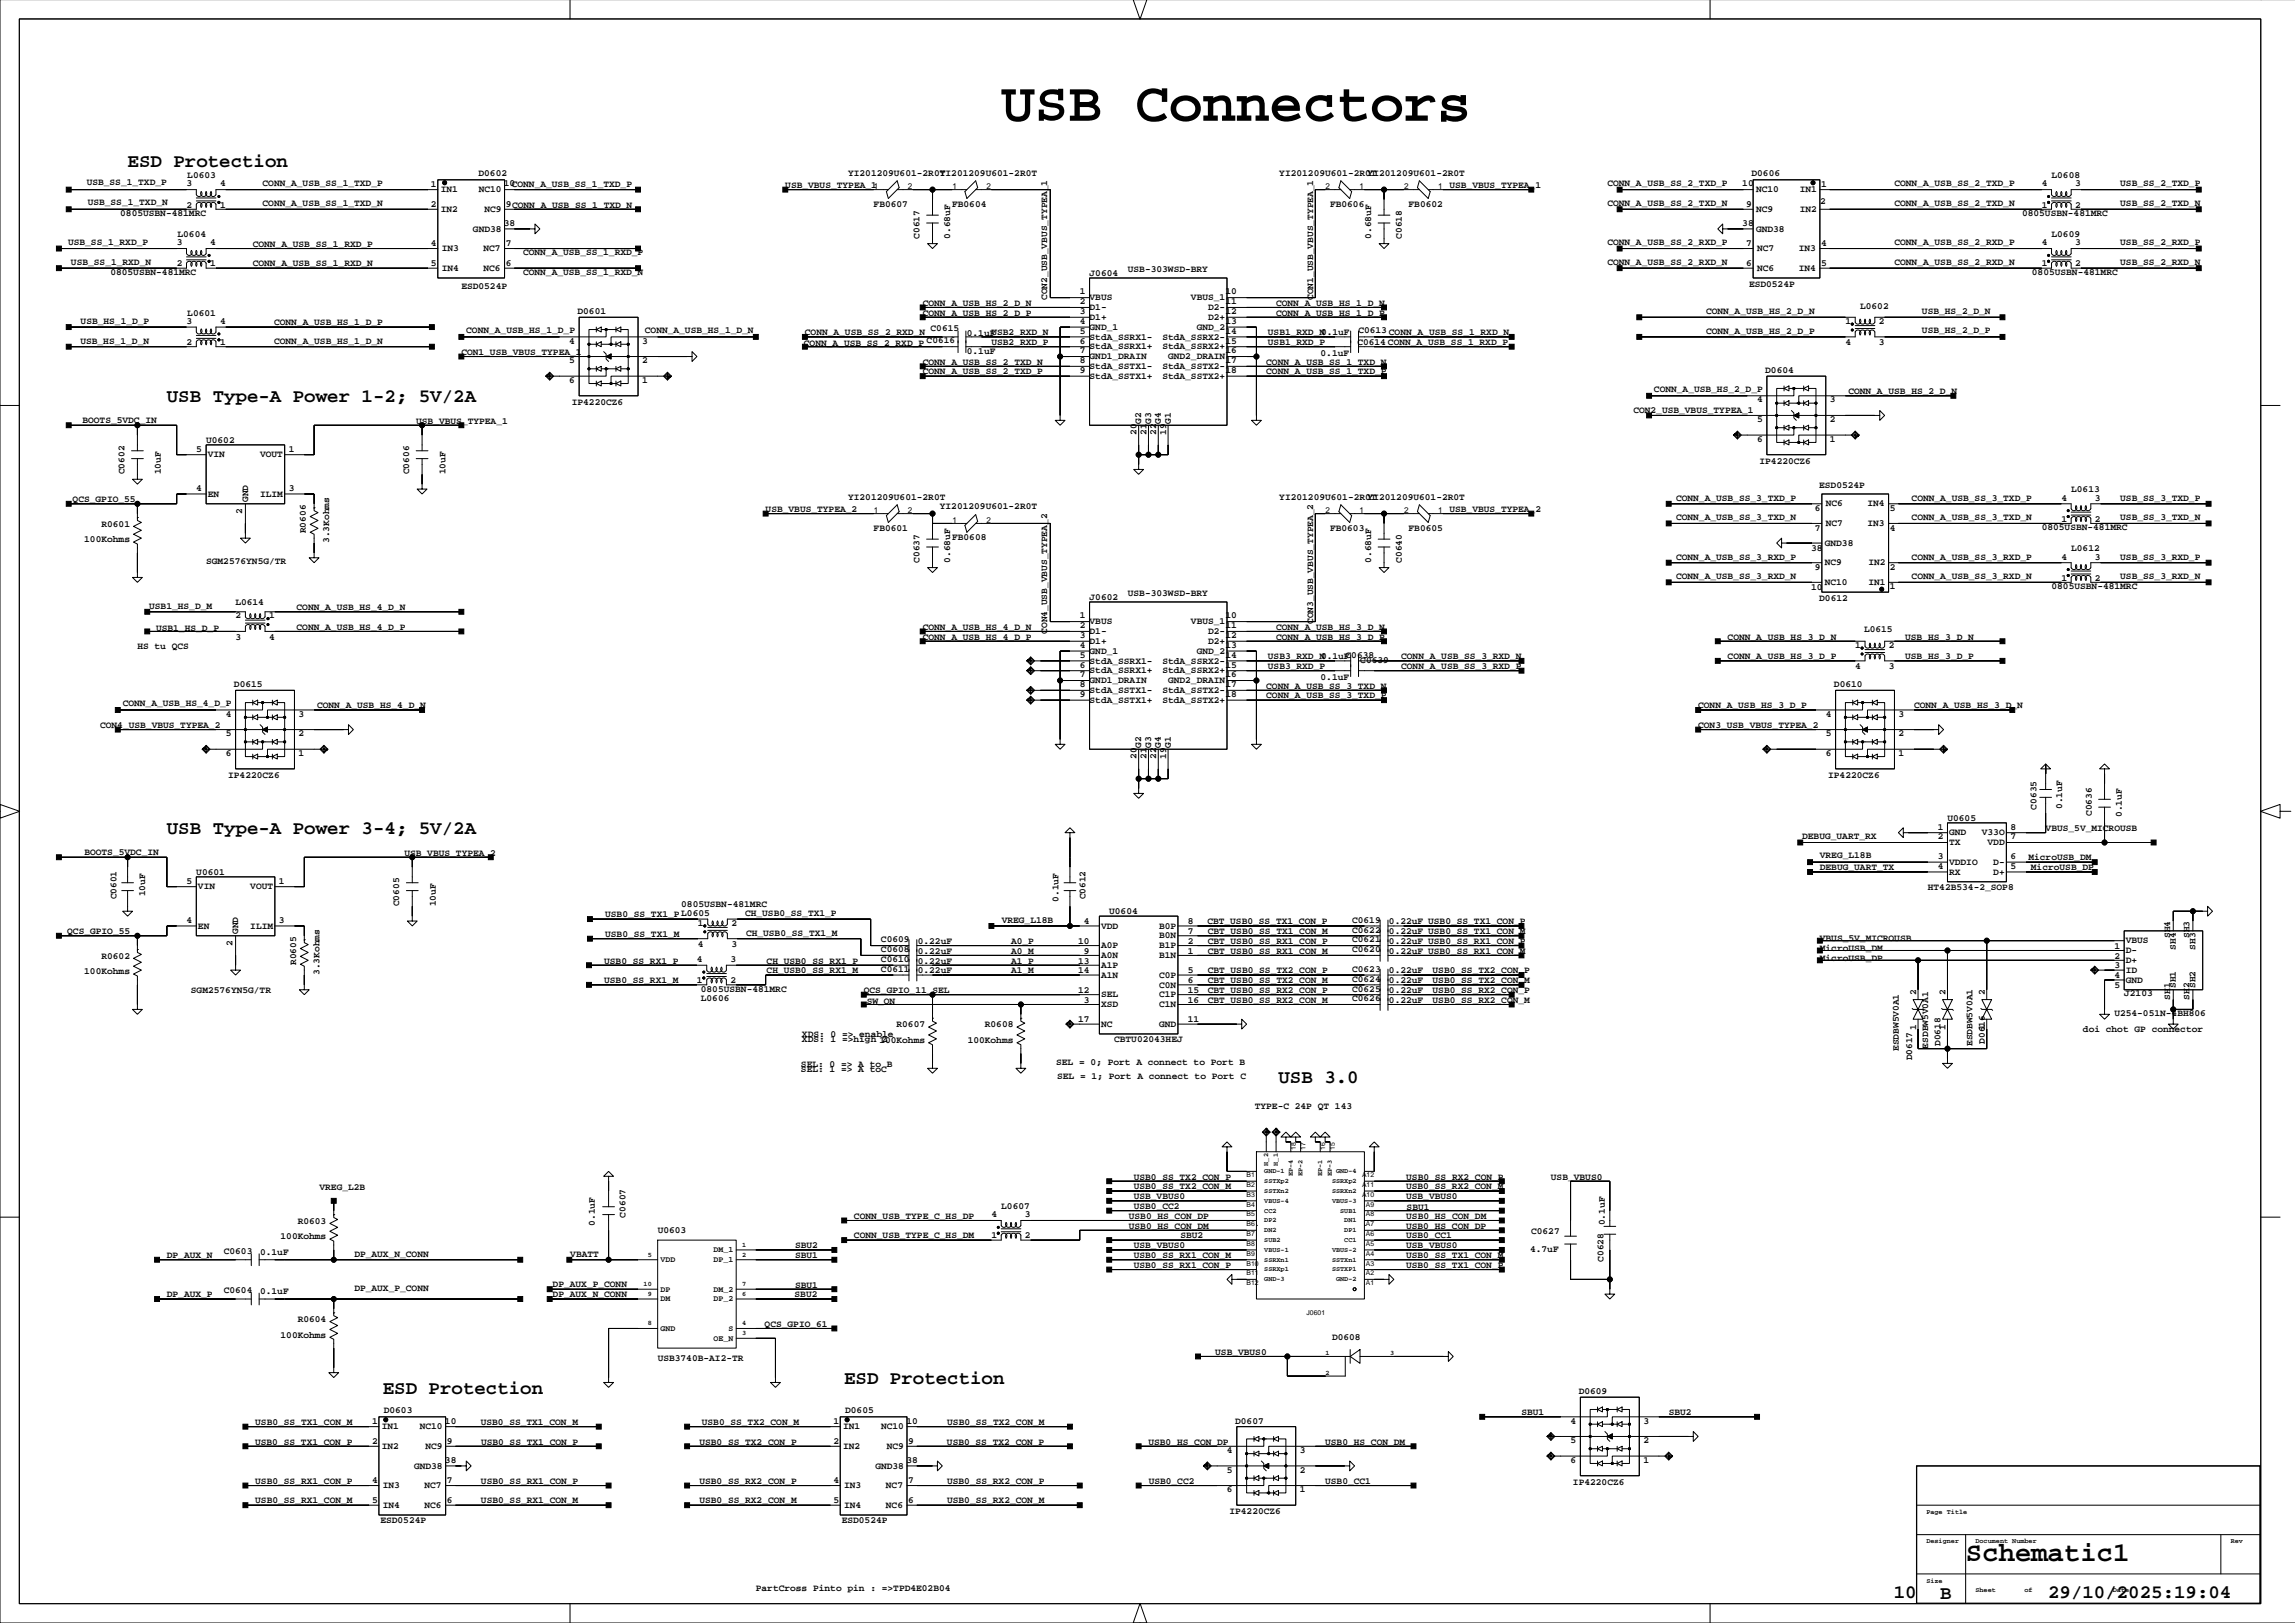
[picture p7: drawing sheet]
<svg xmlns="http://www.w3.org/2000/svg" width="594mm" height="420mm" viewBox="0 0 594 420" stroke-linecap="round" stroke-linejoin="round" font-family="sans-serif">
<defs><g id="words">
<text font-size="14.5" x="259" y="31.2">USB Connectors</text>
<text font-size="7.1" x="508.6" y="403.8">Schematic1</text>
<g font-size="4.9">
<text x="33" y="43.1">ESD Protection</text>
<text x="43.2" y="104">USB Type-A Power 1-2; 5V/2A</text>
<text x="43.2" y="215.8">USB Type-A Power 3-4; 5V/2A</text>
<text x="330.8" y="280.1">USB 3.0</text>
<text x="218.4" y="358">ESD Protection</text>
<text x="99" y="360.5">ESD Protection</text>
<text x="489.9" y="413.4">10</text>
<text x="502" y="413.6">B</text>
<text x="529.9" y="413.3">29/10/2025:19:04</text>
</g>
<g font-size="2.5">
<text x="22.4" y="47.7">USB_SS_1_TXD_P</text>
<text x="48.5" y="46.1">L0603</text>
<text x="123.8" y="45.4">D0602</text>
<text x="219.4" y="45.6">YI201209U601-2R0T</text>
<text x="243.1" y="45.4">YI201209U601-2R0T</text>
<text x="331" y="45.4">YI201209U601-2R0T</text>
<text x="353.8" y="45.4">YI201209U601-2R0T</text>
<text x="453.1" y="45.6">D0606</text>
<text x="530.7" y="46.1">L0608</text>
<text x="22.7" y="53.1">USB_SS_1_TXD_N</text>
<text x="48.2" y="48.2">3</text>
<text x="48.2" y="53.7">2</text>
<text x="56.9" y="48.2">4</text>
<text x="56.9" y="53.7">1</text>
<text x="67.9" y="53.3">CONN_A_USB_SS_1_TXD_N</text>
<text x="67.9" y="48.2">CONN_A_USB_SS_1_TXD_P</text>
<text x="111.5" y="53.6">2</text>
<text x="111.5" y="48.5">1</text>
<text x="114" y="49.7">IN1</text>
<text x="123.8" y="49.7">NC10</text>
<text x="130.4" y="48.2">10CONN_A_USB_SS_1_TXD_P</text>
<text x="130.8" y="53.6">9CONN_A_USB_SS_1_TXD_N</text>
<text x="203.2" y="48.6">USB_VBUS_TYPEA_1</text>
<text x="226" y="53.4">FB0607</text>
<text x="246.3" y="53.4">FB0604</text>
<text x="344.1" y="53.4">FB0606</text>
<text x="364.4" y="53.4">FB0602</text>
<text x="375" y="48.6">USB_VBUS_TYPEA_1</text>
<text x="415.8" y="53.3">CONN_A_USB_SS_2_TXD_N</text>
<text x="415.8" y="48.2">CONN_A_USB_SS_2_TXD_P</text>
<text x="450.7" y="48.2">10</text>
<text x="451.8" y="53.6">9</text>
<text x="454.3" y="49.7">NC10</text>
<text x="465.6" y="49.7">IN1</text>
<text x="470.9" y="52.7">2</text>
<text x="471.1" y="48.5">1</text>
<text x="490.1" y="48.2">CONN_A_USB_SS_2_TXD_P</text>
<text x="490.1" y="53.3">CONN_A_USB_SS_2_TXD_N</text>
<text x="528.2" y="48.2">4</text>
<text x="528.2" y="53.7">1</text>
<text x="536.9" y="48.2">3</text>
<text x="536.9" y="53.7">2</text>
<text x="548.5" y="48.2">USB_SS_2_TXD_P</text>
<text x="548.5" y="53.3">USB_SS_2_TXD_N</text>
<text x="31.1" y="55.9">0805USBN-481MRC</text>
<text x="114" y="54.8">IN2</text>
<text x="122.4" y="59.9">GND38</text>
<text x="125.3" y="54.8">NC9</text>
<text x="130.4" y="58.4">38</text>
<text x="450.7" y="58.4">38</text>
<text x="454.3" y="54.8">NC9</text>
<text x="454.3" y="59.9">GND38</text>
<text x="465.6" y="54.8">IN2</text>
<text x="523.1" y="55.9">0805USBN-481MRC</text>
<text x="17.6" y="63.3">USB_SS_1_RXD_P</text>
<text x="45.7" y="63.5">3</text>
<text x="45.9" y="61.3">L0604</text>
<text x="54.4" y="63.5">4</text>
<text x="65.4" y="63.8">CONN_A_USB_SS_1_RXD_P</text>
<text x="111.5" y="63.7">4</text>
<text x="114.3" y="65">IN3</text>
<text x="125.1" y="65">NC7</text>
<text x="130.8" y="63.7">7</text>
<text x="237.9" y="61.7" transform="rotate(-90 237.9 61.7)">C0617</text>
<text x="245.8" y="61.7" transform="rotate(-90 245.8 61.7)">0.68uF</text>
<text x="354.7" y="61.7" transform="rotate(-90 354.7 61.7)">0.68uF</text>
<text x="362.6" y="61.7" transform="rotate(-90 362.6 61.7)">C0618</text>
<text x="415.8" y="63.5">CONN_A_USB_SS_2_RXD_P</text>
<text x="451.8" y="63.7">7</text>
<text x="454.6" y="65">NC7</text>
<text x="465.3" y="65">IN3</text>
<text x="471.1" y="63.7">4</text>
<text x="490.1" y="63.5">CONN_A_USB_SS_2_RXD_P</text>
<text x="528.2" y="63.5">4</text>
<text x="530.7" y="61.3">L0609</text>
<text x="536.9" y="63.5">3</text>
<text x="548.5" y="63.5">USB_SS_2_RXD_P</text>
<text x="18.4" y="68.4">USB_SS_1_RXD_N</text>
<text x="28.6" y="71.1">0805USBN-481MRC</text>
<text x="45.7" y="68.9">2</text>
<text x="54.4" y="68.9">1</text>
<text x="65.4" y="68.9">CONN_A_USB_SS_1_RXD_N</text>
<text x="111.5" y="68.8">5</text>
<text x="114.3" y="70.1">IN4</text>
<text x="125.1" y="70.1">NC6</text>
<text x="130.8" y="68.8">6</text>
<text x="135.3" y="66">CONN_A_USB_SS_1_RXD_P</text>
<text x="135.3" y="71.1">CONN_A_USB_SS_1_RXD_N</text>
<text x="281.9" y="71.5">J0604</text>
<text x="291.8" y="70.4">USB-303WSD-BRY</text>
<text x="415.8" y="68.6">CONN_A_USB_SS_2_RXD_N</text>
<text x="451.8" y="68.8">6</text>
<text x="454.6" y="70.1">NC6</text>
<text x="465.3" y="70.1">IN4</text>
<text x="471.1" y="68.8">5</text>
<text x="490.1" y="68.6">CONN_A_USB_SS_2_RXD_N</text>
<text x="525.7" y="71.1">0805USBN-481MRC</text>
<text x="528.2" y="68.9">1</text>
<text x="536.9" y="68.9">2</text>
<text x="548.5" y="68.6">USB_SS_2_RXD_N</text>
<text x="119.4" y="74.6">ESD0524P</text>
<text x="270.9" y="77.6" transform="rotate(-90 270.9 77.6)">CON2_USB_VBUS_TYPEA_1</text>
<text x="279.3" y="76.2">1</text>
<text x="281.9" y="77.7">VBUS</text>
<text x="308.1" y="77.7">VBUS_1</text>
<text x="317" y="76.2">10</text>
<text x="339.8" y="77.6" transform="rotate(-90 339.8 77.6)">CON1_USB_VBUS_TYPEA_1</text>
<text x="452.5" y="74.1">ESD0524P</text>
<text x="20.9" y="83.9">USB_HS_1_D_P</text>
<text x="48.2" y="83.8">3</text>
<text x="48.5" y="81.6">L0601</text>
<text x="56.9" y="83.8">4</text>
<text x="149.4" y="81.3">D0601</text>
<text x="238.7" y="81.6">CONN_A_USB_HS_2_D_P</text>
<text x="238.7" y="79.1">CONN_A_USB_HS_2_D_N</text>
<text x="279.3" y="83.8">4</text>
<text x="279.3" y="81.3">3</text>
<text x="279.3" y="78.7">2</text>
<text x="281.9" y="80.2">D1-</text>
<text x="281.9" y="82.8">D1+</text>
<text x="312.6" y="80.2">D2-</text>
<text x="312.6" y="82.8">D2+</text>
<text x="317" y="83.8">13</text>
<text x="317" y="81.3">12</text>
<text x="317" y="78.7">11</text>
<text x="330.1" y="81.6">CONN_A_USB_HS_1_D_P</text>
<text x="330.1" y="79.1">CONN_A_USB_HS_1_D_N</text>
<text x="441.4" y="81.3">CONN_A_USB_HS_2_D_N</text>
<text x="477.4" y="83.8">1</text>
<text x="481.2" y="80">L0602</text>
<text x="486.1" y="83.8">2</text>
<text x="497.2" y="81.1">USB_HS_2_D_N</text>
<text x="20.8" y="89">USB_HS_1_D_N</text>
<text x="48.2" y="89.2">2</text>
<text x="56.9" y="89.2">1</text>
<text x="70.9" y="84.2">CONN_A_USB_HS_1_D_P</text>
<text x="70.9" y="89">CONN_A_USB_HS_1_D_N</text>
<text x="120.6" y="86.2">CONN_A_USB_HS_1_D_P</text>
<text x="147.3" y="88.9">4</text>
<text x="166.1" y="88.9">3</text>
<text x="166.8" y="86.2">CONN_A_USB_HS_1_D_N</text>
<text x="208" y="89.5">CONN_A_USB_SS_2_RXD_P</text>
<text x="208.2" y="86.7">CONN_A_USB_SS_2_RXD_N</text>
<text x="239.7" y="88.7">C0616</text>
<text x="240.7" y="85.6">C0615</text>
<text x="250.1" y="87">0.1uFUSB2_RXD_N</text>
<text x="256.5" y="89.2">USB2_RXD_P</text>
<text x="279.3" y="88.9">6</text>
<text x="279.3" y="86.3">5</text>
<text x="281.9" y="85.3">GND_1</text>
<text x="281.9" y="87.8">StdA_SSRX1-</text>
<text x="300.7" y="87.8">StdA_SSRX2-</text>
<text x="309.6" y="85.3">GND_2</text>
<text x="317" y="88.9">15</text>
<text x="317" y="86.3">14</text>
<text x="328" y="86.7">USB1_RXD_N0.1uF</text>
<text x="328" y="89.2">USB1_RXD_P</text>
<text x="351.2" y="89.1">C0614 CONN_A_USB_SS_1_RXD_P</text>
<text x="351.4" y="86.2">C0613 CONN_A_USB_SS_1_RXD_N</text>
<text x="441.4" y="86.3">CONN_A_USB_HS_2_D_P</text>
<text x="477.4" y="89.2">4</text>
<text x="486.1" y="89.2">3</text>
<text x="497.2" y="86.1">USB_HS_2_D_P</text>
<text x="119.4" y="91.8">CON1_USB_VBUS_TYPEA_1</text>
<text x="147.3" y="93.9">5</text>
<text x="166.1" y="93.9">2</text>
<text x="238.7" y="94.3">CONN_A_USB_SS_2_TXD_N</text>
<text x="250.1" y="91.5">0.1uF</text>
<text x="279.3" y="93.9">8</text>
<text x="279.3" y="91.4">7</text>
<text x="281.9" y="90.4">StdA_SSRX1+</text>
<text x="281.9" y="92.9">GND1_DRAIN</text>
<text x="281.9" y="95.5">StdA_SSTX1-</text>
<text x="300.7" y="90.4">StdA_SSRX2+</text>
<text x="300.7" y="95.5">StdA_SSTX2-</text>
<text x="302.2" y="92.9">GND2_DRAIN</text>
<text x="317" y="93.9">17</text>
<text x="317" y="91.4">16</text>
<text x="327.6" y="94.3">CONN_A_USB_SS_1_TXD_N</text>
<text x="341.6" y="92.2">0.1uF</text>
<text x="147.3" y="99">6</text>
<text x="166.1" y="99">1</text>
<text x="238.7" y="96.9">CONN_A_USB_SS_2_TXD_P</text>
<text x="279.3" y="96.5">9</text>
<text x="281.9" y="98">StdA_SSTX1+</text>
<text x="300.7" y="98">StdA_SSTX2+</text>
<text x="317" y="96.5">18</text>
<text x="327.6" y="96.9">CONN_A_USB_SS_1_TXD_P</text>
<text x="427.9" y="101.4">CONN_A_USB_HS_2_D_P</text>
<text x="456.7" y="96.5">D0604</text>
<text x="478.2" y="101.9">CONN_A_USB_HS_2_D_N</text>
<text x="147.9" y="104.7">IP4220CZ6</text>
<text x="422.6" y="106.8">CON2_USB_VBUS_TYPEA_1</text>
<text x="454.6" y="104.1">4</text>
<text x="473.4" y="104.1">3</text>
<text x="21.3" y="109.4">BOOTS_5VDC_IN</text>
<text x="107.7" y="109.6">USB_VBUS_TYPEA_1</text>
<text x="294.1" y="112.5" transform="rotate(-90 294.1 112.5)">20</text>
<text x="295.3" y="109.6" transform="rotate(-90 295.3 109.6)">G2</text>
<text x="296.6" y="112.5" transform="rotate(-90 296.6 112.5)">21</text>
<text x="297.8" y="109.6" transform="rotate(-90 297.8 109.6)">G3</text>
<text x="299.1" y="112.5" transform="rotate(-90 299.1 112.5)">22</text>
<text x="300.3" y="109.6" transform="rotate(-90 300.3 109.6)">G4</text>
<text x="301.7" y="112.5" transform="rotate(-90 301.7 112.5)">19</text>
<text x="302.9" y="109.6" transform="rotate(-90 302.9 109.6)">G1</text>
<text x="454.6" y="109.2">5</text>
<text x="473.4" y="109.2">2</text>
<text x="50.8" y="116.8">5</text>
<text x="53.3" y="114.6">U0602</text>
<text x="53.8" y="118.3">VIN</text>
<text x="67.3" y="118.3">VOUT</text>
<text x="74.7" y="116.8">1</text>
<text x="454.6" y="114.3">6</text>
<text x="455.2" y="120">IP4220CZ6</text>
<text x="473.4" y="114.3">1</text>
<text x="32.2" y="122.7" transform="rotate(-90 32.2 122.7)">C0602</text>
<text x="41.6" y="122.7" transform="rotate(-90 41.6 122.7)">10uF</text>
<text x="105.8" y="122.7" transform="rotate(-90 105.8 122.7)">C0606</text>
<text x="115.3" y="122.7" transform="rotate(-90 115.3 122.7)">10uF</text>
<text x="18.8" y="129.7">QCS_GPIO_55</text>
<text x="50.8" y="127">4</text>
<text x="53.8" y="128.5">EN</text>
<text x="64.2" y="129.9" transform="rotate(-90 64.2 129.9)">GND</text>
<text x="67.3" y="128.5">ILIM</text>
<text x="74.7" y="127">3</text>
<text x="219.4" y="129.4">YI201209U601-2R0T</text>
<text x="243.1" y="131.8">YI201209U601-2R0T</text>
<text x="331" y="129.2">YI201209U601-2R0T</text>
<text x="353.8" y="129.2">YI201209U601-2R0T</text>
<text x="433.6" y="129.5">CONN_A_USB_SS_3_TXD_P</text>
<text x="470.6" y="126.3">ESD0524P</text>
<text x="472.3" y="131">NC6</text>
<text x="483.1" y="131">IN4</text>
<text x="494.5" y="129.5">CONN_A_USB_SS_3_TXD_P</text>
<text x="533.3" y="129.5">4</text>
<text x="535.8" y="127.3">L0613</text>
<text x="542" y="129.5">3</text>
<text x="548.5" y="129.5">USB_SS_3_TXD_P</text>
<text x="26.2" y="136.2">R0601</text>
<text x="62.7" y="132.9" transform="rotate(-90 62.7 132.9)">2</text>
<text x="79.2" y="137.9" transform="rotate(-90 79.2 137.9)">R0606</text>
<text x="198.1" y="132.4">USB_VBUS_TYPEA_2</text>
<text x="226" y="137.2">FB0601</text>
<text x="344.1" y="137.2">FB0603</text>
<text x="364.4" y="137.2">FB0605</text>
<text x="375" y="132.4">USB_VBUS_TYPEA_2</text>
<text x="433.6" y="134.6">CONN_A_USB_SS_3_TXD_N</text>
<text x="469.5" y="132.2">6</text>
<text x="469.5" y="137.2">7</text>
<text x="472.3" y="136.1">NC7</text>
<text x="483.1" y="136.1">IN3</text>
<text x="488.9" y="132.2">5</text>
<text x="488.9" y="137.2">4</text>
<text x="494.5" y="134.6">CONN_A_USB_SS_3_TXD_N</text>
<text x="528.2" y="137.1">0805USBN-481MRC</text>
<text x="533.3" y="135">1</text>
<text x="542" y="135">2</text>
<text x="548.5" y="134.6">USB_SS_3_TXD_N</text>
<text x="21.8" y="140.3">100Kohms</text>
<text x="85.2" y="140.5" transform="rotate(-90 85.2 140.5)">3.3Kohms</text>
<text x="246.3" y="139.8">FB0608</text>
<text x="468.5" y="142.6">38</text>
<text x="472.1" y="141.2">GND38</text>
<text x="535.8" y="142.6">L0612</text>
<text x="53.3" y="146">SGM2576YN5G/TR</text>
<text x="237.9" y="145.5" transform="rotate(-90 237.9 145.5)">C0637</text>
<text x="245.8" y="145.5" transform="rotate(-90 245.8 145.5)">0.68uF</text>
<text x="354.7" y="145.5" transform="rotate(-90 354.7 145.5)">0.68uF</text>
<text x="362.6" y="145.5" transform="rotate(-90 362.6 145.5)">C0640</text>
<text x="433.6" y="149.8">CONN_A_USB_SS_3_RXD_N</text>
<text x="433.6" y="144.7">CONN_A_USB_SS_3_RXD_P</text>
<text x="469.5" y="147.4">9</text>
<text x="472.1" y="146.2">NC9</text>
<text x="483.4" y="146.2">IN2</text>
<text x="488.9" y="147.4">2</text>
<text x="494.5" y="144.7">CONN_A_USB_SS_3_RXD_P</text>
<text x="494.5" y="149.8">CONN_A_USB_SS_3_RXD_N</text>
<text x="533.3" y="144.7">4</text>
<text x="542" y="144.7">3</text>
<text x="548.5" y="149.8">USB_SS_3_RXD_N</text>
<text x="548.5" y="144.7">USB_SS_3_RXD_P</text>
<text x="281.9" y="155.3">J0602</text>
<text x="291.8" y="154.3">USB-303WSD-BRY</text>
<text x="468.5" y="152.7">10</text>
<text x="470.6" y="155.5">D0612</text>
<text x="472.1" y="151.3">NC10</text>
<text x="483.4" y="151.3">IN1</text>
<text x="488.9" y="152.5">1</text>
<text x="530.7" y="152.4">0805USBN-481MRC</text>
<text x="533.3" y="150.2">1</text>
<text x="542" y="150.2">2</text>
<text x="38.6" y="157.6">USB1_HS_D_M</text>
<text x="60.9" y="156.4">L0614</text>
<text x="60.9" y="160">2</text>
<text x="69.6" y="160">1</text>
<text x="76.7" y="157.8">CONN_A_USB_HS_4_D_N</text>
<text x="279.3" y="160">1</text>
<text x="281.9" y="161.5">VBUS</text>
<text x="308.1" y="161.5">VBUS_1</text>
<text x="317" y="160">10</text>
<text x="339.8" y="161.4" transform="rotate(-90 339.8 161.4)">CON3_USB_VBUS_TYPEA_2</text>
<text x="35.6" y="168">HS tu QCS</text>
<text x="40.4" y="163.1">USB1_HS_D_P</text>
<text x="60.9" y="165.4">3</text>
<text x="69.6" y="165.4">4</text>
<text x="76.7" y="162.9">CONN_A_USB_HS_4_D_P</text>
<text x="238.7" y="162.9">CONN_A_USB_HS_4_D_N</text>
<text x="238.7" y="165.4">CONN_A_USB_HS_4_D_P</text>
<text x="270.9" y="164" transform="rotate(-90 270.9 164)">CON4_USB_VBUS_TYPEA_2</text>
<text x="279.3" y="167.6">4</text>
<text x="279.3" y="165.1">3</text>
<text x="279.3" y="162.5">2</text>
<text x="281.9" y="164">D1-</text>
<text x="281.9" y="166.6">D1+</text>
<text x="312.6" y="164">D2-</text>
<text x="312.6" y="166.6">D2+</text>
<text x="317" y="167.6">13</text>
<text x="317" y="165.1">12</text>
<text x="317" y="162.5">11</text>
<text x="330.1" y="162.9">CONN_A_USB_HS_3_D_N</text>
<text x="330.1" y="165.4">CONN_A_USB_HS_3_D_P</text>
<text x="446.9" y="165.4">CONN_A_USB_HS_3_D_N</text>
<text x="480" y="167.6">1</text>
<text x="482.2" y="163.5">L0615</text>
<text x="488.6" y="167.6">2</text>
<text x="492.9" y="165.4">USB_HS_3_D_N</text>
<text x="279.3" y="172.7">6</text>
<text x="279.3" y="170.1">5</text>
<text x="281.9" y="169.1">GND_1</text>
<text x="281.9" y="171.6">StdA_SSRX1-</text>
<text x="300.7" y="171.6">StdA_SSRX2-</text>
<text x="309.6" y="169.1">GND_2</text>
<text x="317" y="172.7">15</text>
<text x="317" y="170.1">14</text>
<text x="328" y="173">USB3_RXD_P</text>
<text x="328" y="170.5">USB3_RXD_N0.1uFC0638</text>
<text x="351.9" y="171.6">C0639</text>
<text x="362.5" y="170.5">CONN_A_USB_SS_3_RXD_N</text>
<text x="362.5" y="173">CONN_A_USB_SS_3_RXD_P</text>
<text x="446.9" y="170.5">CONN_A_USB_HS_3_D_P</text>
<text x="480" y="173">4</text>
<text x="488.6" y="173">3</text>
<text x="492.9" y="170.5">USB_HS_3_D_P</text>
<text x="60.5" y="177.7">D0615</text>
<text x="279.3" y="177.7">8</text>
<text x="279.3" y="175.2">7</text>
<text x="281.9" y="174.2">StdA_SSRX1+</text>
<text x="281.9" y="176.7">GND1_DRAIN</text>
<text x="281.9" y="179.3">StdA_SSTX1-</text>
<text x="300.7" y="174.2">StdA_SSRX2+</text>
<text x="300.7" y="179.3">StdA_SSTX2-</text>
<text x="302.2" y="176.7">GND2_DRAIN</text>
<text x="317" y="177.7">17</text>
<text x="317" y="175.2">16</text>
<text x="327.6" y="178.1">CONN_A_USB_SS_3_TXD_N</text>
<text x="341.6" y="176">0.1uF</text>
<text x="474.4" y="177.7">D0610</text>
<text x="31.7" y="182.7">CONN_A_USB_HS_4_D_P</text>
<text x="58.4" y="185.4">4</text>
<text x="77.2" y="185.4">3</text>
<text x="82" y="183.2">CONN_A_USB_HS_4_D_N</text>
<text x="279.3" y="180.3">9</text>
<text x="281.9" y="181.8">StdA_SSTX1+</text>
<text x="300.7" y="181.8">StdA_SSTX2+</text>
<text x="317" y="180.3">18</text>
<text x="327.6" y="180.7">CONN_A_USB_SS_3_TXD_P</text>
<text x="439.3" y="183.2">CONN_A_USB_HS_3_D_P</text>
<text x="472.3" y="185.4">4</text>
<text x="491.2" y="185.4">3</text>
<text x="495.2" y="183.2">CONN_A_USB_HS_3_D_N</text>
<text x="25.9" y="188.3">CON4_USB_VBUS_TYPEA_2</text>
<text x="58.4" y="190.4">5</text>
<text x="77.2" y="190.4">2</text>
<text x="439.3" y="188.3">CON3_USB_VBUS_TYPEA_2</text>
<text x="472.3" y="190.4">5</text>
<text x="491.2" y="190.4">2</text>
<text x="58.4" y="195.5">6</text>
<text x="77.2" y="195.5">1</text>
<text x="294.1" y="196.3" transform="rotate(-90 294.1 196.3)">20</text>
<text x="295.3" y="193.4" transform="rotate(-90 295.3 193.4)">G2</text>
<text x="296.6" y="196.3" transform="rotate(-90 296.6 196.3)">21</text>
<text x="297.8" y="193.4" transform="rotate(-90 297.8 193.4)">G3</text>
<text x="299.1" y="196.3" transform="rotate(-90 299.1 196.3)">22</text>
<text x="300.3" y="193.4" transform="rotate(-90 300.3 193.4)">G4</text>
<text x="301.7" y="196.3" transform="rotate(-90 301.7 196.3)">19</text>
<text x="302.9" y="193.4" transform="rotate(-90 302.9 193.4)">G1</text>
<text x="472.3" y="195.5">6</text>
<text x="491.2" y="195.5">1</text>
<text x="59" y="201.2">IP4220CZ6</text>
<text x="473" y="201.2">IP4220CZ6</text>
<text x="526.9" y="209.4" transform="rotate(-90 526.9 209.4)">C0635</text>
<text x="533.5" y="209.3" transform="rotate(-90 533.5 209.3)">0.1uF</text>
<text x="501.3" y="214.6">1</text>
<text x="503.8" y="212.4">U0605</text>
<text x="520.1" y="214.6">8</text>
<text x="529.2" y="214.9">VBUS_5V_MICROUSB</text>
<text x="541.2" y="211.1" transform="rotate(-90 541.2 211.1)">C0636</text>
<text x="548.9" y="211.3" transform="rotate(-90 548.9 211.3)">0.1uF</text>
<text x="21.8" y="221.2">BOOTS_5VDC_IN</text>
<text x="104.6" y="221.3">USB_VBUS_TYPEA_2</text>
<text x="466.2" y="217">DEBUG_UART_RX</text>
<text x="470.8" y="221.9">VREG_L18B</text>
<text x="501.3" y="217.1">2</text>
<text x="504.2" y="216.1">GND</text>
<text x="504.2" y="218.6">TX</text>
<text x="512.7" y="216.1">V33O</text>
<text x="514.2" y="218.6">VDD</text>
<text x="520.1" y="217.1">7</text>
<text x="50.8" y="226.4">U0601</text>
<text x="470.8" y="225.1">DEBUG_UART_TX</text>
<text x="501.3" y="224.7">4</text>
<text x="501.3" y="222.2">3</text>
<text x="504.2" y="223.7">VDDIO</text>
<text x="504.2" y="226.2">RX</text>
<text x="515.7" y="226.2">D+</text>
<text x="515.7" y="223.7">D-</text>
<text x="520.1" y="222.2">6</text>
<text x="520.1" y="224.7">5</text>
<text x="524.8" y="222.6">MicroUSB_DM</text>
<text x="525.4" y="225.1">MicroUSB_DP</text>
<text x="30.1" y="232.7" transform="rotate(-90 30.1 232.7)">C0601</text>
<text x="37.6" y="231.9" transform="rotate(-90 37.6 231.9)">10uF</text>
<text x="48.2" y="228.5">5</text>
<text x="51.2" y="230">VIN</text>
<text x="64.8" y="230">VOUT</text>
<text x="72.2" y="228.5">1</text>
<text x="273.9" y="233.3" transform="rotate(-90 273.9 233.3)">0.1uF</text>
<text x="280.8" y="232.7" transform="rotate(-90 280.8 232.7)">C0612</text>
<text x="498.7" y="230.2">HT42B534-2_SOP8</text>
<text x="48.2" y="238.7">4</text>
<text x="72.2" y="238.7">3</text>
<text x="103.3" y="234.4" transform="rotate(-90 103.3 234.4)">C0605</text>
<text x="112.7" y="234.4" transform="rotate(-90 112.7 234.4)">10uF</text>
<text x="156.6" y="237.3">USB0_SS_TX1_PL0605</text>
<text x="176.2" y="234.5">0805USBN-481MRC</text>
<text x="180.6" y="239.5">1</text>
<text x="189.2" y="239.5">2</text>
<text x="192.7" y="237">CH_USB0_SS_TX1_P</text>
<text x="259.1" y="238.8">VREG_L18B</text>
<text x="280.4" y="239.1">4</text>
<text x="287" y="236.5">U0604</text>
<text x="307.3" y="239.1">8</text>
<text x="312.3" y="239.1">CBT_USB0_SS_TX1_CON_P</text>
<text x="349.8" y="238.7">C0619</text>
<text x="359.3" y="239.1">0.22uF USB0_SS_TX1_CON_P</text>
<text x="17.4" y="241.5">QCS_GPIO_55</text>
<text x="51.2" y="240.2">EN</text>
<text x="60.1" y="244.6" transform="rotate(-90 60.1 244.6)">2</text>
<text x="61.6" y="241.6" transform="rotate(-90 61.6 241.6)">GND</text>
<text x="64.8" y="240.2">ILIM</text>
<text x="156.6" y="242.4">USB0_SS_TX1_M</text>
<text x="180.6" y="244.9">4</text>
<text x="189.2" y="244.9">3</text>
<text x="193" y="242.1">CH_USB0_SS_TX1_M</text>
<text x="227.9" y="243.8">C0609</text>
<text x="237.4" y="244.1">0.22uF</text>
<text x="261.6" y="244.1">A0_P</text>
<text x="278.9" y="244.1">10</text>
<text x="284.8" y="240.2">VDD</text>
<text x="284.8" y="245.3">A0P</text>
<text x="299.9" y="245.3">B1P</text>
<text x="299.9" y="242.7">B0N</text>
<text x="299.9" y="240.2">B0P</text>
<text x="307.3" y="241.6">7</text>
<text x="307.3" y="244.1">2</text>
<text x="312.4" y="244.1">CBT_USB0_SS_RX1_CON_P</text>
<text x="312.4" y="241.6">CBT_USB0_SS_TX1_CON_M</text>
<text x="349.8" y="241.2">C0622</text>
<text x="349.8" y="243.8">C0621</text>
<text x="359.3" y="241.6">0.22uF USB0_SS_TX1_CON_M</text>
<text x="359.3" y="244.1">0.22uF USB0_SS_RX1_CON_P</text>
<text x="470.8" y="245.9">MicroUSB_DM</text>
<text x="470.8" y="243.4">VBUS_5V_MICROUSB</text>
<text x="547" y="245.4">1</text>
<text x="550" y="244">VBUS</text>
<text x="561.4" y="242.7" transform="rotate(-90 561.4 242.7)">SH4</text>
<text x="562.9" y="245.6" transform="rotate(-90 562.9 245.6)">SH4</text>
<text x="566.5" y="242.7" transform="rotate(-90 566.5 242.7)">SH3</text>
<text x="568" y="245.6" transform="rotate(-90 568 245.6)">SH3</text>
<text x="26.2" y="248">R0602</text>
<text x="76.6" y="249.7" transform="rotate(-90 76.6 249.7)">R0605</text>
<text x="156.3" y="249.2">USB0_SS_RX1_P</text>
<text x="180.3" y="248.9">4</text>
<text x="189" y="248.9">3</text>
<text x="198.3" y="249.2">CH_USB0_SS_RX1_P</text>
<text x="198.3" y="251.8">CH_USB0_SS_RX1_M</text>
<text x="227.9" y="246.3">C0608</text>
<text x="227.9" y="248.9">C0610</text>
<text x="227.9" y="251.4">C0611</text>
<text x="237.4" y="246.7">0.22uF</text>
<text x="237.4" y="249.2">0.22uF</text>
<text x="237.4" y="251.8">0.22uF</text>
<text x="261.6" y="246.7">A0_M</text>
<text x="261.6" y="249.2">A1_P</text>
<text x="261.6" y="251.8">A1_M</text>
<text x="278.9" y="251.8">14</text>
<text x="278.9" y="249.2">13</text>
<text x="280.4" y="246.7">9</text>
<text x="284.8" y="247.8">A0N</text>
<text x="284.8" y="250.4">A1P</text>
<text x="299.9" y="247.8">B1N</text>
<text x="307.3" y="251.8">5</text>
<text x="307.3" y="246.7">1</text>
<text x="312.4" y="251.8">CBT_USB0_SS_TX2_CON_P</text>
<text x="312.4" y="246.7">CBT_USB0_SS_RX1_CON_M</text>
<text x="349.8" y="246.3">C0620</text>
<text x="349.8" y="251.4">C0623</text>
<text x="359.3" y="246.7">0.22uF USB0_SS_RX1_CON_M</text>
<text x="359.3" y="251.8">0.22uF</text>
<text x="370.6" y="251.8">USB0_SS_TX2_CON_P</text>
<text x="470.8" y="248.5">MicroUSB_DP</text>
<text x="547" y="250.5">3</text>
<text x="547" y="248">2</text>
<text x="550" y="246.5">D-</text>
<text x="550" y="249.1">D+</text>
<text x="550" y="251.6">ID</text>
<text x="21.8" y="252">100Kohms</text>
<text x="49.4" y="257">SGM2576YN5G/TR</text>
<text x="82.6" y="252.2" transform="rotate(-90 82.6 252.2)">3.3Kohms</text>
<text x="156.3" y="254.3">USB0_SS_RX1_M</text>
<text x="180.3" y="254.3">1</text>
<text x="181.3" y="256.5">0805USBN-481MRC</text>
<text x="189" y="254.3">2</text>
<text x="223.5" y="256.8">QCS_GPIO_11_SEL</text>
<text x="278.9" y="256.8">12</text>
<text x="284.8" y="258">SEL</text>
<text x="284.8" y="252.9">A1N</text>
<text x="299.9" y="252.9">C0P</text>
<text x="299.9" y="255.4">C0N</text>
<text x="299.9" y="258">C1P</text>
<text x="307.3" y="256.8">15</text>
<text x="307.3" y="254.3">6</text>
<text x="312.4" y="254.3">CBT_USB0_SS_TX2_CON_M</text>
<text x="312.4" y="256.8">CBT_USB0_SS_RX2_CON_P</text>
<text x="349.8" y="253.9">C0624</text>
<text x="349.8" y="256.5">C0625</text>
<text x="359.3" y="254.3">0.22uF</text>
<text x="359.3" y="256.8">0.22uF</text>
<text x="370.6" y="256.8">USB0_SS_RX2_CON_P</text>
<text x="370.6" y="254.3">USB0_SS_TX2_CON_M</text>
<text x="495.7" y="257.3" transform="rotate(-90 495.7 257.3)">2</text>
<text x="503.3" y="257.3" transform="rotate(-90 503.3 257.3)">2</text>
<text x="513.5" y="257.3" transform="rotate(-90 513.5 257.3)">2</text>
<text x="547" y="255.6">5</text>
<text x="547" y="253">4</text>
<text x="549.5" y="257.7">J2103</text>
<text x="550" y="254.2">GND</text>
<text x="562.9" y="255.6" transform="rotate(-90 562.9 255.6)">SH1</text>
<text x="568" y="255.6" transform="rotate(-90 568 255.6)">SH2</text>
<text x="181.3" y="258.9">L0606</text>
<text x="224.2" y="259.6">SW_ON</text>
<text x="280.4" y="259.4">3</text>
<text x="284.8" y="260.5">XSD</text>
<text x="299.9" y="260.5">C1N</text>
<text x="307.3" y="259.4">16</text>
<text x="312.4" y="259.4">CBT_USB0_SS_RX2_CON_M</text>
<text x="349.8" y="259">C0626</text>
<text x="359.3" y="259.4">0.22uF</text>
<text x="370.6" y="259.4">USB0_SS_RX2_CON_M</text>
<text x="547" y="262.8">U254-051N-4BH806</text>
<text x="561.4" y="258.6" transform="rotate(-90 561.4 258.6)">SH1</text>
<text x="566.5" y="258.6" transform="rotate(-90 566.5 258.6)">SH2</text>
<text x="207.5" y="268.1">XDS: 0 =&gt; enable</text>
<text x="207.5" y="269.5">XDS: 1 =&gt;high Z</text>
<text x="227.5" y="269.8">100Kohms</text>
<text x="231.9" y="265.7">R0607</text>
<text x="250.3" y="269.8">100Kohms</text>
<text x="254.8" y="265.7">R0608</text>
<text x="278.9" y="264.5">17</text>
<text x="284.8" y="265.6">NC</text>
<text x="288.2" y="269.5">CBTU02043HEJ</text>
<text x="299.9" y="265.6">GND</text>
<text x="307.3" y="264.5">11</text>
<text x="495.7" y="266.4" transform="rotate(-90 495.7 266.4)">1</text>
<text x="503.3" y="266.4" transform="rotate(-90 503.3 266.4)">1</text>
<text x="513.5" y="270" transform="rotate(-90 513.5 270)">D0616</text>
<text x="513.5" y="266.4" transform="rotate(-90 513.5 266.4)">1</text>
<text x="538.9" y="267">doi chot GP connector</text>
<text x="207.2" y="276">SEL: 0 =&gt; A to B</text>
<text x="273.2" y="275.4">SEL = 0; Port A connect to Port B</text>
<text x="491.2" y="271.9" transform="rotate(-90 491.2 271.9)">ESDBW5V0A1</text>
<text x="494.7" y="274.3" transform="rotate(-90 494.7 274.3)">D0617</text>
<text x="498.9" y="271.2" transform="rotate(-90 498.9 271.2)">ESDBW5V0A1</text>
<text x="502" y="270.6" transform="rotate(-90 502 270.6)">D0618</text>
<text x="510.3" y="270.6" transform="rotate(-90 510.3 270.6)">ESDBW5V0A1</text>
<text x="207.2" y="277.4">SEL: 1 =&gt; A toC</text>
<text x="273.5" y="279.2">SEL = 1; Port A connect to Port C</text>
<text x="324.6" y="286.9">TYPE-C 24P QT 143</text>
<text x="293.3" y="305.1">USB0_SS_TX2_CON_P</text>
<text x="363.8" y="305.1">USB0_SS_RX2_CON_P</text>
<text x="401.2" y="305.1">USB_VBUS0</text>
<text x="82.7" y="307.8">VREG_L2B</text>
<text x="293.3" y="310.2">USB_VBUS0</text>
<text x="293.3" y="307.6">USB0_SS_TX2_CON_M</text>
<text x="363.8" y="310.2">USB_VBUS0</text>
<text x="363.8" y="307.6">USB0_SS_RX2_CON_M</text>
<text x="77" y="316.5">R0603</text>
<text x="153.9" y="317.1" transform="rotate(-90 153.9 317.1)">0.1uF</text>
<text x="161.8" y="314.9" transform="rotate(-90 161.8 314.9)">C0607</text>
<text x="220.9" y="315.2">CONN_USB_TYPE_C_HS_DP</text>
<text x="256.5" y="314.9">4</text>
<text x="259" y="312.7">L0607</text>
<text x="265.2" y="314.9">3</text>
<text x="292" y="317.8">USB0_HS_CON_DM</text>
<text x="292" y="315.2">USB0_HS_CON_DP</text>
<text x="293.3" y="312.7">USB0_CC2</text>
<text x="363.8" y="317.8">USB0_HS_CON_DP</text>
<text x="363.8" y="315.2">USB0_HS_CON_DM</text>
<text x="363.9" y="313">SBU1</text>
<text x="415.2" y="317" transform="rotate(-90 415.2 317)">0.1uF</text>
<text x="72.6" y="320.6">100Kohms</text>
<text x="170.1" y="318.9">U0603</text>
<text x="205.7" y="322.9">SBU2</text>
<text x="220.9" y="320.3">CONN_USB_TYPE_C_HS_DM</text>
<text x="256.5" y="320.3">1</text>
<text x="265.2" y="320.3">2</text>
<text x="293.3" y="322.9">USB_VBUS0</text>
<text x="305.4" y="320.3">SBU2</text>
<text x="363.8" y="322.9">USB_VBUS0</text>
<text x="363.8" y="320.3">USB0_CC1</text>
<text x="395.9" y="323.8">4.7uF</text>
<text x="396.1" y="319.1">C0627</text>
<text x="43.2" y="325.4">DP_AUX_N</text>
<text x="57.9" y="324.3">C0603</text>
<text x="67.3" y="324.6">0.1uF</text>
<text x="91.7" y="325.2">DP_AUX_N_CONN</text>
<text x="147.5" y="325">VBATT</text>
<text x="205.7" y="325.4">SBU1</text>
<text x="293.3" y="327.9">USB0_SS_RX1_CON_P</text>
<text x="293.3" y="325.4">USB0_SS_RX1_CON_M</text>
<text x="363.8" y="327.9">USB0_SS_TX1_CON_P</text>
<text x="363.8" y="325.4">USB0_SS_TX1_CON_M</text>
<text x="414.9" y="326.4" transform="rotate(-90 414.9 326.4)">C0628</text>
<text x="43.2" y="335.6">DP_AUX_P</text>
<text x="57.9" y="334.4">C0604</text>
<text x="67.3" y="334.8">0.1uF</text>
<text x="91.7" y="334">DP_AUX_P_CONN</text>
<text x="143" y="335.6">DP_AUX_N_CONN</text>
<text x="143" y="332.8">DP_AUX_P_CONN</text>
<text x="205.6" y="335.6">SBU2</text>
<text x="205.7" y="333">SBU1</text>
<text x="77" y="341.9">R0604</text>
<text x="72.6" y="346">100Kohms</text>
<text x="197.8" y="343.2">QCS_GPIO_61</text>
<text x="344.6" y="346.5">D0608</text>
<text x="170.1" y="351.9">USB3740B-AI2-TR</text>
<text x="314.4" y="350.4">USB_VBUS0</text>
<text x="99.3" y="365.5">D0603</text>
<text x="218.6" y="365.5">D0605</text>
<text x="408.4" y="360.6">D0609</text>
<text x="66" y="368.6">USB0_SS_TX1_CON_M</text>
<text x="96.2" y="368.5">1</text>
<text x="98.8" y="369.7">IN1</text>
<text x="108.6" y="369.7">NC10</text>
<text x="115.1" y="368.2">10</text>
<text x="124.4" y="368.6">USB0_SS_TX1_CON_M</text>
<text x="181.6" y="368.6">USB0_SS_TX2_CON_M</text>
<text x="215.6" y="368.5">1</text>
<text x="218.1" y="369.7">IN1</text>
<text x="228" y="369.7">NC10</text>
<text x="234.5" y="368.2">10</text>
<text x="245.1" y="368.6">USB0_SS_TX2_CON_M</text>
<text x="319.5" y="368.2">D0607</text>
<text x="393.6" y="366">SBU1</text>
<text x="406.3" y="368.2">4</text>
<text x="425.1" y="368.2">3</text>
<text x="431.7" y="366">SBU2</text>
<text x="66" y="373.7">USB0_SS_TX1_CON_P</text>
<text x="96.2" y="373.5">2</text>
<text x="98.8" y="374.8">IN2</text>
<text x="110.1" y="374.8">NC9</text>
<text x="115.6" y="373.5">9</text>
<text x="124.4" y="373.7">USB0_SS_TX1_CON_P</text>
<text x="180.9" y="373.7">USB0_SS_TX2_CON_P</text>
<text x="215.6" y="373.5">2</text>
<text x="218.1" y="374.8">IN2</text>
<text x="229.4" y="374.8">NC9</text>
<text x="234.9" y="373.5">9</text>
<text x="245" y="373.7">USB0_SS_TX2_CON_P</text>
<text x="297.1" y="373.7">USB0_HS_CON_DP</text>
<text x="317.4" y="375.8">4</text>
<text x="336.3" y="375.8">3</text>
<text x="342.8" y="373.7">USB0_HS_CON_DM</text>
<text x="406.3" y="373.3">5</text>
<text x="425.1" y="373.3">2</text>
<text x="66" y="383.8">USB0_SS_RX1_CON_P</text>
<text x="96.2" y="383.7">4</text>
<text x="107.1" y="379.9">GND38</text>
<text x="115.1" y="378.4">38</text>
<text x="115.6" y="383.7">7</text>
<text x="124.4" y="383.8">USB0_SS_RX1_CON_P</text>
<text x="180.9" y="383.8">USB0_SS_RX2_CON_P</text>
<text x="215.6" y="383.7">4</text>
<text x="226.5" y="379.9">GND38</text>
<text x="234.5" y="378.4">38</text>
<text x="234.9" y="383.7">7</text>
<text x="245" y="383.8">USB0_SS_RX2_CON_P</text>
<text x="297.2" y="383.8">USB0_CC2</text>
<text x="317.4" y="380.9">5</text>
<text x="336.3" y="380.9">2</text>
<text x="342.8" y="383.8">USB0_CC1</text>
<text x="406.3" y="378.4">6</text>
<text x="425.1" y="378.4">1</text>
<text x="66" y="388.9">USB0_SS_RX1_CON_M</text>
<text x="96.2" y="388.8">5</text>
<text x="99" y="384.9">IN3</text>
<text x="109.8" y="384.9">NC7</text>
<text x="115.6" y="388.8">6</text>
<text x="124.4" y="388.9">USB0_SS_RX1_CON_M</text>
<text x="180.9" y="388.9">USB0_SS_RX2_CON_M</text>
<text x="215.6" y="388.8">5</text>
<text x="218.4" y="384.9">IN3</text>
<text x="229.2" y="384.9">NC7</text>
<text x="234.9" y="388.8">6</text>
<text x="245" y="388.9">USB0_SS_RX2_CON_M</text>
<text x="317.4" y="386">6</text>
<text x="336.3" y="386">1</text>
<text x="406.9" y="384.1">IP4220CZ6</text>
<text x="98.4" y="394">ESD0524P</text>
<text x="99" y="390">IN4</text>
<text x="109.8" y="390">NC6</text>
<text x="217.8" y="394">ESD0524P</text>
<text x="218.4" y="390">IN4</text>
<text x="229.2" y="390">NC6</text>
<text x="318.1" y="391.7">IP4220CZ6</text>
<text x="195.5" y="411.5">PartCross Pinto pin : =&gt;TPD4E02B04</text>
</g>
<g font-size="2.1">
<text x="226.1" y="49">1</text>
<text x="234.9" y="49">2</text>
<text x="246.4" y="49">1</text>
<text x="255.2" y="49">2</text>
<text x="342.9" y="49">2</text>
<text x="351.7" y="49">1</text>
<text x="363.2" y="49">2</text>
<text x="372" y="49">1</text>
<text x="226.1" y="132.8">1</text>
<text x="234.9" y="132.8">2</text>
<text x="246.4" y="135.3">1</text>
<text x="255.2" y="135.3">2</text>
<text x="342.9" y="132.8">2</text>
<text x="351.7" y="132.8">1</text>
<text x="363.2" y="132.8">2</text>
<text x="372" y="132.8">1</text>
<text x="184.6" y="323.9">DM_1</text>
<text x="170.9" y="326.4">VDD</text>
<text x="184.6" y="326.4">DP_1</text>
<text x="170.9" y="334.1">DP</text>
<text x="184.6" y="334.1">DM_2</text>
<text x="170.9" y="336.6">DM</text>
<text x="184.6" y="336.6">DP_2</text>
<text x="170.9" y="344.2">GND</text>
<text x="184.6" y="346.8">OE_N</text>
<text x="188.4" y="344.2">S</text>
</g>
<g font-size="1.8">
<text x="335.2" y="297.3" transform="rotate(-90 335.2 297.3)">18</text>
<text x="337.7" y="297.3" transform="rotate(-90 337.7 297.3)">17</text>
<text x="342.8" y="297.3" transform="rotate(-90 342.8 297.3)">16</text>
<text x="345.4" y="297.3" transform="rotate(-90 345.4 297.3)">15</text>
<text x="322.5" y="304.5">B1</text>
<text x="327.1" y="303.5">GND-1</text>
<text x="328.1" y="301.5" transform="rotate(-90 328.1 301.5)">H_2</text>
<text x="330.6" y="301.5" transform="rotate(-90 330.6 301.5)">H_1</text>
<text x="334.4" y="304.2" transform="rotate(-90 334.4 304.2)">EP-4</text>
<text x="337" y="304.2" transform="rotate(-90 337 304.2)">EP-2</text>
<text x="342" y="304.2" transform="rotate(-90 342 304.2)">EP-1</text>
<text x="344.6" y="304.2" transform="rotate(-90 344.6 304.2)">EP-3</text>
<text x="345.7" y="303.5">GND-4</text>
<text x="352.4" y="304.5">A12</text>
<text x="322.5" y="309.6">B3</text>
<text x="322.5" y="307">B2</text>
<text x="327.1" y="306">SSTXp2</text>
<text x="327.1" y="308.6">SSTXn2</text>
<text x="327.1" y="311.1">VBUS-4</text>
<text x="344.6" y="311.1">VBUS-3</text>
<text x="344.6" y="308.6">SSRXn2</text>
<text x="344.6" y="306">SSRXp2</text>
<text x="352.4" y="307">A11</text>
<text x="352.4" y="309.6">A10</text>
<text x="322.5" y="317.2">B6</text>
<text x="322.5" y="312.1">B4</text>
<text x="322.5" y="314.7">B5</text>
<text x="327.1" y="313.6">CC2</text>
<text x="327.1" y="316.2">DP2</text>
<text x="346.7" y="313.6">SUB1</text>
<text x="347.8" y="316.2">DN1</text>
<text x="353.4" y="317.2">A7</text>
<text x="353.4" y="314.7">A8</text>
<text x="353.4" y="312.1">A9</text>
<text x="192" y="322.5">1</text>
<text x="322.5" y="319.7">B7</text>
<text x="322.5" y="322.3">B8</text>
<text x="327.1" y="318.7">DN2</text>
<text x="327.1" y="321.3">SUB2</text>
<text x="327.1" y="323.8">VBUS-1</text>
<text x="344.6" y="323.8">VBUS-2</text>
<text x="347.8" y="321.3">CC1</text>
<text x="347.8" y="318.7">DP1</text>
<text x="353.4" y="319.7">A6</text>
<text x="353.4" y="322.3">A5</text>
<text x="167.6" y="325">5</text>
<text x="192" y="325">2</text>
<text x="322.5" y="324.8">B9</text>
<text x="322.5" y="329.9">B11</text>
<text x="322.5" y="327.4">B10</text>
<text x="327.1" y="326.3">SSRXn1</text>
<text x="327.1" y="328.9">SSRXp1</text>
<text x="344.6" y="328.9">SSTXP1</text>
<text x="344.6" y="326.3">SSTXn1</text>
<text x="353.4" y="329.9">A2</text>
<text x="353.4" y="324.8">A4</text>
<text x="353.4" y="327.4">A3</text>
<text x="166.5" y="332.6">10</text>
<text x="167.6" y="335.2">9</text>
<text x="192" y="332.6">7</text>
<text x="192" y="335.2">6</text>
<text x="322.5" y="332.4">B12</text>
<text x="327.1" y="331.4">GND-3</text>
<text x="345.7" y="331.4">GND-2</text>
<text x="353.4" y="332.4">A1</text>
<text x="338" y="340.1">J0601</text>
<text x="167.6" y="342.8">8</text>
<text x="192" y="342.8">4</text>
<text x="192" y="345.3">3</text>
<text x="342.9" y="350.5">1</text>
<text x="359.7" y="350.5">3</text>
<text x="342.9" y="355.6">2</text>
<text x="498.4" y="391.6">Page Title</text>
<text x="498.4" y="399.2">Designer</text>
<text x="511.1" y="399.2">Document Number</text>
<text x="577.1" y="399.2">Rev</text>
<text x="498.4" y="409.3">Size</text>
<text x="511.1" y="411.9">Sheet</text>
<text x="523.8" y="411.9">of</text>
<text x="546.6" y="411.9">Date</text>
</g>
</g></defs>
<g fill="none" stroke="#000" stroke-width=".26">
<path d="M0 -.1v419.9h593.8M147.5 0v4.9M296.7 -.1l-1.8 5.1-1.7-5M442.4 0v4.9M5 4.9h579.9v409.9h-579.9zM17.8 49h33v1.3a.76 .76 0 0 0 1.1 .4 .76 .76 0 0 0 .2-1.1 .79 .79 0 0 0 .1 1 .79 .79 0 0 0 1 0 .79 .79 0 0 0 .1-1 .79 .79 0 0 0 .1 1 .79 .79 0 0 0 1.1 0 .79 .79 0 0 0 .1-1 .76 .76 0 0 0 .2 1.1 .76 .76 0 0 0 1.1-.4v-1.3h57.4M17.8 54.1h33v-1.2a.76 .76 0 0 1 1.1-.4 .76 .76 0 0 1 .2 1.1 .79 .79 0 0 1 .1-1 .79 .79 0 0 1 1 0 .79 .79 0 0 1 .1 1 .79 .79 0 0 1 .1-1 .79 .79 0 0 1 1.1 0 .79 .79 0 0 1 .1 1 .76 .76 0 0 1 .2-1.1 .76 .76 0 0 1 1.1 .4v1.2h57.4M50.8 52h5.1M50.8 51.2h5.1M113.3 46.5h17.2v25.4h-17.2zM130.5 59.2h7.9v1.3l1.3-1.3-1.3-1.3v1.3M130.5 49h34.6"/>
<path d="M130.5 54.1h34.6M137.1 59.2h.1M203.2 49h26.6M229.3 49.6l2.8-2.8 .5 1.7-2.8 2.8zM232.1 49h18M239.7 55.7h3.1M239.7 57.7h3.1M241.2 57.7v5.3h-1.2l1.2 1.3 1.3-1.3h-1.3M241.2 49v6.7M249.6 49.6l2.8-2.8 .5 1.7-2.8 2.8zM252.4 49h19.3v28h10.2M346.9 49h-6.6v28h-22.9"/>
<path d="M346.9 46.8l2.8 2.8-.5 1.7-2.8-2.8zM349.2 49h18M356.5 55.7h3.1M356.5 57.7h3.1M358.1 51.6h.1M358.1 57.7v5.3h1.2l-1.2 1.3-1.3-1.3h1.3M358.1 49v6.7M367.2 46.8l2.8 2.8-.5 1.7-2.8-2.8zM369.5 49h26.6M419 49h34.5M419 54.1h34.5M445.7 59.2v1.3l-1.3-1.3 1.3-1.3v1.3h7.8"/>
<path d="M446.9 59.2h.1M453.5 46.5h17.3v25.4h-17.3zM470.8 49h59.9v1.3a.76 .76 0 0 0 1.1 .4 .76 .76 0 0 0 .2-1.1 .79 .79 0 0 0 .1 1 .79 .79 0 0 0 1.1 0 .79 .79 0 0 0 .1-1 .79 .79 0 0 0 .1 1 .79 .79 0 0 0 1 0 .79 .79 0 0 0 .1-1 .76 .76 0 0 0 .2 1.1 .76 .76 0 0 0 1.1-.4v-1.3h33M470.8 54.1h59.9v-1.2a.76 .76 0 0 1 1.1-.4 .76 .76 0 0 1 .2 1.1 .79 .79 0 0 1 .1-1 .79 .79 0 0 1 1.1 0 .79 .79 0 0 1 .1 1 .79 .79 0 0 1 .1-1 .79 .79 0 0 1 1 0 .79 .79 0 0 1 .1 1 .76 .76 0 0 1 .2-1.1 .76 .76 0 0 1 1.1 .4v1.2h33M530.7 52h5.1M530.7 51.2h5.1M15.2 64.3h33v1.3a.76 .76 0 0 0 1.2 .4 .76 .76 0 0 0 .1-1.2 .79 .79 0 0 0 .1 1.1 .79 .79 0 0 0 1.1 0 .79 .79 0 0 0 .1-1.1 .79 .79 0 0 0 .1 1.1 .79 .79 0 0 0 1.1 0 .79 .79 0 0 0 .1-1.1 .76 .76 0 0 0 .1 1.2 .76 .76 0 0 0 1.1-.4v-1.3h60M15.2 69.4h33v-1.3a.76 .76 0 0 1 1.2-.4 .76 .76 0 0 1 .1 1.2 .79 .79 0 0 1 .1-1.1 .79 .79 0 0 1 1.1 0 .79 .79 0 0 1 .1 1.1 .79 .79 0 0 1 .1-1.1 .79 .79 0 0 1 1.1 0 .79 .79 0 0 1 .1 1.1 .76 .76 0 0 1 .1-1.2 .76 .76 0 0 1 1.1 .4v1.3h60M48.2 67.2h5.1M48.2 66.4h5.1M130.5 64.3h34.6M130.5 69.4h34.6"/>
<path d="M238.7 79.5h43.2M241.2 61.7h.1M281.9 71.9h35.5v38.1h-35.5zM317.4 79.5h40.7M358.1 61.7h.1M419 64.3h34.5M419 69.4h34.5M470.8 64.3h59.9v1.3a.76 .76 0 0 0 1.1 .4 .76 .76 0 0 0 .2-1.2 .79 .79 0 0 0 .1 1.1 .79 .79 0 0 0 1.1 0 .79 .79 0 0 0 .1-1.1 .79 .79 0 0 0 .1 1.1 .79 .79 0 0 0 1 0 .79 .79 0 0 0 .1-1.1 .76 .76 0 0 0 .2 1.2 .76 .76 0 0 0 1.1-.4v-1.3h33M470.8 69.4h59.9v-1.3a.76 .76 0 0 1 1.1-.4 .76 .76 0 0 1 .2 1.2 .79 .79 0 0 1 .1-1.1 .79 .79 0 0 1 1.1 0 .79 .79 0 0 1 .1 1.1 .79 .79 0 0 1 .1-1.1 .79 .79 0 0 1 1 0 .79 .79 0 0 1 .1 1.1 .76 .76 0 0 1 .2-1.2 .76 .76 0 0 1 1.1 .4v1.3h33M530.7 67.2h5.1M530.7 66.4h5.1M17.8 84.6h33v1.3a.76 .76 0 0 0 1.1 .4 .76 .76 0 0 0 .2-1.2 .79 .79 0 0 0 .1 1.1 .79 .79 0 0 0 1 0 .79 .79 0 0 0 .1-1.1 .79 .79 0 0 0 .1 1.1 .79 .79 0 0 0 1.1 0 .79 .79 0 0 0 .1-1.1 .76 .76 0 0 0 .2 1.2 .76 .76 0 0 0 1.1-.4v-1.3h55.8"/>
<path d="M17.8 89.7h33v-1.3a.76 .76 0 0 1 1.1-.4 .76 .76 0 0 1 .2 1.2 .79 .79 0 0 1 .1-1.1 .79 .79 0 0 1 1 0 .79 .79 0 0 1 .1 1.1 .79 .79 0 0 1 .1-1.1 .79 .79 0 0 1 1.1 0 .79 .79 0 0 1 .1 1.1 .76 .76 0 0 1 .2-1.2 .76 .76 0 0 1 1.1 .4v1.3h55.8M50.8 87.5h5.1M50.8 86.8h5.1M119.4 92.2h37.4M142.2 97l.3 .3-.3 .3-.2-.3 .2-.3-.2 .3M142.2 96.5l.8 .8-.8 .8-.8-.8 .8-.8-.8 .8M142.2 96.3v2M144.7 97.3h.1M149.8 82.1h15.3v20.3h-15.3zM152.4 95.4h1.9M152.4 89h1.9M154.3 99.2l1.2-.6v1.2z"/>
<path d="M154.3 85.2h-1.9v14h1.9M154.3 95.4l1.2-.6v1.2zM154.3 89l1.2-.6v1.3zM154.3 85.2l1.2-.6v1.3zM154.3 84.6v1.3M154.3 88.4v1.3M154.3 94.8v1.2M154.3 98.6v1.2M155.5 99.2h3.8M155.5 95.4h3.8M155.5 89h3.8M155.5 85.2h3.8"/>
<path d="M156.2 91l.6 .6v1.3l.6 .6M156.8 92.2l1.3-.6v1.3zM156.8 95.4v1.9h-15.6l.2-.3-.2 .3 1 1 1-1-1-1-.8 .7M156.8 85.2v1.9h-37.4M158.1 92.2h20.9v1.3l1.3-1.3-1.3-1.2v1.2M159.3 99.2l1.3-.6v1.2zM159.3 95.4l1.3-.6v1.2zM159.3 89l1.3-.6v1.3zM159.3 85.2l1.3-.6v1.3zM159.3 84.6v1.3M159.3 88.4v1.3M159.3 94.8v1.2"/>
<path d="M159.3 98.6v1.2M160.6 85.2h1.9v14h-1.9M160.6 95.4h1.9M160.6 89h1.9M170.1 97.3h.1M172.7 96.3v2M172.9 97.3l-.2 .3 .2-.3-.2-.3-.3 .3 .3 .3M173.4 97.6l-.7 .7-1-1 1-1 1 1-.3 .3 .3-.3h-15.6v1.9M173.4 97.3l-.7 .8 .7-.8-.7-.8-.8 .8 .8 .8M177.8 92.2h.1M195.5 87.1h-37.4v1.9M208.2 87.1h39.6"/>
<path d="M208.2 89.7h39.6M238.7 97.3h43.2M238.7 82.1h43.2M238.7 94.8h43.2M247.8 85.6v5.6M249.9 87.1h32M249.9 89.7h32M249.9 85.6v5.6M256.5 89.7h.1M266.6 87.1h.1M274.3 92.2h7.6M281.9 84.6h-7.6v24.1h-1.3l1.3 1.3 1.2-1.3h-1.2"/>
<path d="M317.4 84.6h7.6v24.1h-1.2l1.2 1.3 1.3-1.3h-1.3M317.4 97.3h40.7M317.4 92.2h7.6M317.4 87.1h32M317.4 82.1h40.7M317.4 89.7h32M317.4 94.8h40.7M342.8 87.1h.1M342.8 89.7h.1M349.4 85.6v5.6M351.5 87.1h39.6M351.5 89.7h39.6"/>
<path d="M351.5 85.6v5.6M424.1 82.1h55.9v1.2a.76 .76 0 0 0 1.1 .4 .76 .76 0 0 0 .1-1.1M457.1 97.3h15.2v20.3h-15.2zM461.5 99.8v1.3M466.6 99.8v1.3M480 84.2h5M480 85h5M481.2 86.6a.76 .76 0 0 0-.1-1.1 .76 .76 0 0 0-1.1 .4v1.2h-55.9M481.2 86.6a.79 .79 0 0 1 .1-1 .79 .79 0 0 1 1.1 0 .79 .79 0 0 1 .1 1 .79 .79 0 0 1 .1-1 .79 .79 0 0 1 1.1 0 .79 .79 0 0 1 .1 1M483.8 86.6a.76 .76 0 0 1 .1-1.1 .76 .76 0 0 1 1.1 .4v1.2h33M518 82.1h-33v1.2a.76 .76 0 0 1-1.1 .4 .76 .76 0 0 1-.1-1.1 .79 .79 0 0 1-.1 1 .79 .79 0 0 1-1.1 0 .79 .79 0 0 1-.1-1 .79 .79 0 0 1-.1 1 .79 .79 0 0 1-1.1 0 .79 .79 0 0 1-.1-1M0 104.9h5"/>
<path d="M17.8 110h27.9v7.6h7.6M34 116.6h3.1M34 118.6h3.1M35.6 118.6v5.4h-1.3l1.3 1.2 1.2-1.2h-1.2M35.6 110v6.6M53.3 115.1h20.3v15.2h-20.3zM107.7 116.6h3M107.7 118.6h3M109.2 118.6v7.9h-1.3l1.3 1.3 1.3-1.3h-1.3M109.2 110v6.6M119.4 110h-38.1v7.6h-7.7M274.3 107.5h.1"/>
<path d="M294.6 110v11.4h-1.3l1.3 1.3 1.2-1.3h-1.2M297.1 110v7.6M299.7 110v7.6M302.2 110v7.6h-7.6M325 107.5h.1M426.6 107.5h37.5M449.5 112.3l.2 .2-.2 .3-.3-.3 .3-.2-.3 .2M449.5 111.8l.7 .7-.7 .8-.8-.8 .8-.7-.8 .7M449.5 111.5v2.1M452 112.5h.1M459.6 110.6h1.9M459.6 104.3h1.9"/>
<path d="M461.5 114.4l1.3-.6v1.3zM461.5 100.5h-1.9v13.9h1.9M461.5 110.6l1.3-.6v1.3zM461.5 104.3l1.3-.7v1.3zM461.5 100.5l1.3-.7v1.3zM461.5 103.6v1.3M461.5 110v1.3M461.5 113.8v1.3M462.8 114.4h3.8M462.8 110.6h3.8M462.8 104.3h3.8M462.8 100.5h3.8"/>
<path d="M463.4 106.2l.7 .6v1.3l.6 .6M464.1 107.5l1.2-.7v1.3zM464.1 110.6v1.9h-15.6l.2-.2-.2 .2 1 1.1 1-1.1-1-1-.8 .8M464.1 100.5v1.9h-37.5M465.3 107.5h21v1.2l1.3-1.2-1.3-1.3v1.3M466.6 114.4l1.3-.6v1.3zM466.6 110.6l1.3-.6v1.3zM466.6 104.3l1.3-.7v1.3zM466.6 100.5l1.3-.7v1.3zM466.6 103.6v1.3M466.6 110v1.3M466.6 113.8v1.3"/>
<path d="M467.9 100.5h1.9v13.9h-1.9M467.9 110.6h1.9M467.9 104.3h1.9M477.4 112.5h.1M480 111.5v2.1M480.2 112.5l-.2 .3 .2-.3-.2-.2-.3 .2 .3 .3M480.7 112.8l-.7 .8-1.1-1.1 1.1-1 1 1-.3 .3 .3-.3h-15.7v1.9M480.7 112.5l-.7 .8 .7-.8-.7-.7-.8 .7 .8 .8M485 107.5h.1M505.3 102.4h-40v1.9M584.9 104.9h5M35.6 122.7h.1"/>
<path d="M35.6 133.9v.7l1 .5-2.1 1.1 2.1 1-2.1 1 2.1 1-2.1 1 1.1 .5v8.7h-1.3l1.3 1.2 1.2-1.2h-1.2M35.6 133.9h.1M35.6 130.3v3.8M53.3 127.8h-7.6v2.5h-27.9M63.5 137.9h.1M63.5 130.3v8.9h-1.3l1.3 1.3 1.3-1.3h-1.3M73.6 127.8h7.7v3.8M81.3 131.3v.8l1 .5-2.1 1 2.1 1-2.1 1 2.1 1.1-2.1 1 1.1 .5v6.1h-1.3l1.3 1.2 1.2-1.2h-1.2M81.3 131.3h.1M109.2 125.2h.1M198.1 132.9h31.7M232.1 132.9h9.1v6.6"/>
<path d="M232.1 130.6l.5 1.7-2.8 2.8-.5-1.7zM239.7 139.5h3.1M241.2 135.4h8.9M249.6 135.9l2.8-2.8 .5 1.8-2.8 2.8zM252.4 135.4h19.3v25.4h10.2M294.6 120.2h.1M346.9 132.9h-6.6v27.9h-22.9M346.9 130.6l2.8 2.8-.5 1.7-2.8-2.8zM349.2 132.9h18M356.5 139.5h3.1M358.1 135.4h.1M358.1 132.9v6.6"/>
<path d="M367.2 130.6l2.8 2.8-.5 1.7-2.8-2.8zM369.5 132.9h26.6M431.7 130.3h39.6M431.7 135.4h39.6M471.3 127.8h17.3v25.4h-17.3zM488.6 130.3h47.2v1.3a.76 .76 0 0 0 1.1 .4 .76 .76 0 0 0 .2-1.2 .79 .79 0 0 0 .1 1.1 .79 .79 0 0 0 1.1 0 .79 .79 0 0 0 .1-1.1 .79 .79 0 0 0 .1 1.1 .79 .79 0 0 0 1 0 .79 .79 0 0 0 .1-1.1 .76 .76 0 0 0 .2 1.2 .76 .76 0 0 0 1.1-.4v-1.3h30.5M488.6 135.4h47.2v-1.3a.76 .76 0 0 1 1.1-.4 .76 .76 0 0 1 .2 1.2 .79 .79 0 0 1 .1-1.1 .79 .79 0 0 1 1.1 0 .79 .79 0 0 1 .1 1.1 .79 .79 0 0 1 .1-1.1 .79 .79 0 0 1 1 0 .79 .79 0 0 1 .1 1.1 .76 .76 0 0 1 .2-1.2 .76 .76 0 0 1 1.1 .4v1.3h30.5M535.8 133.2h5.1M535.8 132.5h5.1M35.6 148.1h.1M38.1 158.2h25.4v1.3a.76 .76 0 0 0 1.1 .4 .76 .76 0 0 0 .2-1.1 .79 .79 0 0 0 .1 1 .79 .79 0 0 0 1 0 .79 .79 0 0 0 .1-1 .79 .79 0 0 0 .1 1 .79 .79 0 0 0 1.1 0 .79 .79 0 0 0 .1-1 .76 .76 0 0 0 .2 1.1 .76 .76 0 0 0 1.1-.4v-1.3h50.8M81.3 143h.1"/>
<path d="M239.7 141.5h3.1M241.2 145.5h.1M241.2 141.5v5.3h-1.2l1.2 1.3 1.3-1.3h-1.3M281.9 155.7h35.5v38.1h-35.5zM356.5 141.5h3.1M358.1 145.5h.1M358.1 141.5v5.3h1.2l-1.2 1.3-1.3-1.3h1.3M431.7 150.6h39.6M431.7 145.5h39.6M460.9 140.5v1.2l-1.3-1.2 1.3-1.3v1.3h10.4M462.2 140.5h.1M488.6 145.5h47.2v1.3a.76 .76 0 0 0 1.1 .4 .76 .76 0 0 0 .2-1.1 .79 .79 0 0 0 .1 1 .79 .79 0 0 0 1.1 0 .79 .79 0 0 0 .1-1 .79 .79 0 0 0 .1 1 .79 .79 0 0 0 1 0 .79 .79 0 0 0 .1-1 .76 .76 0 0 0 .2 1.1 .76 .76 0 0 0 1.1-.4v-1.3h30.5"/>
<path d="M488.6 150.6h47.2v-1.2a.76 .76 0 0 1 1.1-.4 .76 .76 0 0 1 .2 1.1 .79 .79 0 0 1 .1-1 .79 .79 0 0 1 1.1 0 .79 .79 0 0 1 .1 1 .79 .79 0 0 1 .1-1 .79 .79 0 0 1 1 0 .79 .79 0 0 1 .1 1 .76 .76 0 0 1 .2-1.1 .76 .76 0 0 1 1.1 .4v1.2h30.5M535.8 148.5h5.1M535.8 147.7h5.1M38.1 163.3h25.4v-1.2a.76 .76 0 0 1 1.1-.4 .76 .76 0 0 1 .2 1.1 .79 .79 0 0 1 .1-1 .79 .79 0 0 1 1 0 .79 .79 0 0 1 .1 1 .79 .79 0 0 1 .1-1 .79 .79 0 0 1 1.1 0 .79 .79 0 0 1 .1 1 .76 .76 0 0 1 .2-1.1 .76 .76 0 0 1 1.1 .4v1.2h50.8M60.9 178.6h15.3v20.3h-15.3zM63.5 160.4h5.1M63.5 161.2h5.1M238.7 163.3h43.2M238.7 165.9h43.2M265.9 170.7l.7-.8 1.1 1-1.1 1.1-1-1.1 .3-.2-.3 .2h16.3M265.9 173.2l.7-.7 1.1 1-1.1 1-1-1 .3-.3-.3 .3h16.3M265.9 178.3l.7-.8 1.1 1.1-1.1 1-1-1 .3-.3-.3 .3h16.3"/>
<path d="M266.6 170.7l.3 .2-.3 .3-.2-.3 .2-.2-.2 .2M266.6 170.2l.8 .7-.8 .8-.7-.8 .7-.7-.7 .7M266.6 173.2l.3 .3-.3 .2-.2-.2 .2-.3-.2 .3M266.6 172.7l.8 .8-.8 .7-.7-.7 .7-.8-.7 .8M266.6 178.3l.3 .3-.3 .2-.2-.2 .2-.3-.2 .3M266.6 177.8l.8 .8-.8 .7-.7-.7 .7-.8-.7 .8M266.6 169.9v2.1M266.6 172.5v2M266.6 177.5v2.1M269.2 170.9h.1M269.2 173.5h.1M269.2 178.6h.1"/>
<path d="M274.3 176h7.6M281.9 168.4h-7.6v24.1h-1.3l1.3 1.3 1.2-1.3h-1.2M317.4 168.4h7.6v24.1h-1.2l1.2 1.3 1.3-1.3h-1.3M317.4 163.3h40.7M317.4 165.9h40.7M317.4 170.9h32M317.4 178.6h40.7M317.4 176h7.6M317.4 173.5h32M342.8 170.9h.1M342.8 173.5h.1M349.4 169.4v5.6"/>
<path d="M351.5 170.9h42.1M351.5 169.4v5.6M351.5 173.5h42.1M444.4 170.9h38.1v-1.2a.76 .76 0 0 1 1.1-.4 .76 .76 0 0 1 .2 1.1 .79 .79 0 0 1 .1-1 .79 .79 0 0 1 1 0 .79 .79 0 0 1 .1 1 .79 .79 0 0 1 .1-1 .79 .79 0 0 1 1.1 0 .79 .79 0 0 1 .1 1 .76 .76 0 0 1 .2-1.1 .76 .76 0 0 1 1.1 .4v1.2h30.4M444.4 165.9h38.1v1.2a.76 .76 0 0 0 1.1 .4 .76 .76 0 0 0 .2-1.1 .79 .79 0 0 0 .1 1 .79 .79 0 0 0 1 0 .79 .79 0 0 0 .1-1 .79 .79 0 0 0 .1 1 .79 .79 0 0 0 1.1 0 .79 .79 0 0 0 .1-1 .76 .76 0 0 0 .2 1.1 .76 .76 0 0 0 1.1-.4v-1.2h30.4M474.9 178.6h15.2v20.3h-15.2zM482.5 168h5.1M482.5 168.8h5.1M30.5 188.7h37.4M53.3 193.5l.3 .3-.3 .3-.2-.3 .2-.3-.2 .3M53.3 193l.8 .8-.8 .8-.7-.8 .7-.8-.7 .8M53.3 192.8v2"/>
<path d="M55.9 193.8h.1M63.5 191.9h1.9M63.5 185.5h1.9M65.4 195.7l1.3-.6v1.2zM65.4 181.7h-1.9v14h1.9M65.4 191.9l1.3-.6v1.2zM65.4 185.5l1.3-.6v1.3zM65.4 181.7l1.3-.6v1.3zM65.4 181.1v1.3M65.4 184.9v1.3M65.4 191.3v1.2M65.4 195.1v1.2"/>
<path d="M66.7 195.7h3.8M66.7 191.9h3.8M66.7 185.5h3.8M66.7 181.7h3.8M67.3 187.4l.6 .7v1.3l.7 .6M67.9 188.7l1.3-.6v1.3zM67.9 191.9v1.9h-15.6l.3-.3-.3 .3 1 1 1-1-1-1-.7 .7M67.9 181.7v1.9h-37.4M69.2 188.7h20.9v1.3l1.3-1.3-1.3-1.3v1.3M70.5 195.7l1.2-.6v1.2zM70.5 191.9l1.2-.6v1.2zM70.5 185.5l1.2-.6v1.3z"/>
<path d="M70.5 181.7l1.2-.6v1.3zM70.5 181.1v1.3M70.5 184.9v1.3M70.5 191.3v1.2M70.5 195.1v1.2M71.7 181.7h1.9v14h-1.9M71.7 191.9h1.9M71.7 185.5h1.9M81.3 193.8h.1M83.8 192.8v2M84.1 193.8l-.3 .3 .3-.3-.3-.3-.3 .3 .3 .3M84.6 194.1l-.8 .7-1-1 1-1 1 1-.2 .3 .2-.3h-15.6v1.9"/>
<path d="M84.6 193.8l-.8 .8 .8-.8-.8-.8-.8 .8 .8 .8M88.9 188.7h.1M109.2 183.6h-40v1.9M265.9 180.8l.7-.7 1.1 1-1.1 1-1-1 .3-.3-.3 .3h16.3M266.6 180.8l.3 .3-.3 .3-.2-.3 .2-.3-.2 .3M266.6 180.3l.8 .8-.8 .8-.7-.8 .7-.8-.7 .8M266.6 180.1v2M269.2 181.1h.1M274.3 191.3h.1M294.6 193.8v11.4h-1.3l1.3 1.3 1.2-1.3h-1.2M297.1 193.8v7.6M299.7 193.8v7.6"/>
<path d="M302.2 193.8v7.6h-7.6M317.4 181.1h40.7M325 191.3h.1M439.3 188.7h42.6M457.1 193.5l.2 .3-.2 .3-.3-.3 .3-.3-.3 .3M457.1 193l.8 .8-.8 .8-.8-.8 .8-.8-.8 .8M457.1 192.8v2M459.6 193.8h.1M477.4 191.9h1.9M477.4 185.5h1.9M479.3 195.7l1.3-.6v1.2zM479.3 181.7h-1.9v14h1.9"/>
<path d="M479.3 191.9l1.3-.6v1.2zM479.3 185.5l1.3-.6v1.3zM479.3 181.7l1.3-.6v1.3zM479.3 181.1v1.3M479.3 184.9v1.3M479.3 191.3v1.2M479.3 195.1v1.2M480.6 195.7h3.8M480.6 191.9h3.8M480.6 185.5h3.8M480.6 181.7h3.8M481.2 187.4l.7 .7v1.3l.6 .6"/>
<path d="M481.9 188.7l1.2-.6v1.3zM481.9 191.9v1.9h-25.8l.2-.3-.2 .3 1 1 1-1-1-1-.8 .7M481.9 181.7v1.9h-42.6M483.1 188.7h18.4v1.3l1.3-1.3-1.3-1.3v1.3M484.4 195.7l1.3-.6v1.2zM484.4 191.9l1.3-.6v1.2zM484.4 185.5l1.3-.6v1.3zM484.4 181.7l1.3-.6v1.3zM484.4 181.1v1.3M484.4 184.9v1.3M484.4 191.3v1.2M484.4 195.1v1.2"/>
<path d="M485.7 181.7h1.9v14h-1.9M485.7 191.9h1.9M485.7 185.5h1.9M500.3 188.7h.1M500.3 193.8h.1M502.8 192.8v2M503.1 193.8l-.3 .3 .3-.3-.3-.3-.2 .3 .2 .3M503.6 194.1l-.8 .7-1-1 1-1 1 1-.2 .3 .2-.3h-20.7v1.9M503.6 193.8l-.8 .8 .8-.8-.8-.8-.8 .8 .8 .8M520.6 183.6h-37.5v1.9M529.2 198.9h-1.3l1.3-1.3 1.3 1.3h-1.3v1.2M529.2 197.6v6.6"/>
<path d="M529.2 197.6h.1M544.5 198.9h-1.3l1.3-1.3 1.2 1.3h-1.2v1.2M-.1 209.9l.1-1.8 5.1 1.8-5.1 1.7v-1.7M276.8 216.7h.1M276.8 215.4h-1.3l1.3-1.3 1.3 1.3h-1.3v12.9M294.6 204h.1M465.7 217.9h38.1M492.4 215.4v1.3l-1.3-1.3 1.3-1.3v1.3h11.4M493.7 215.4h.1M503.8 212.8h15.3v15.3h-15.3zM519.1 217.9h38M527.7 204.2h3"/>
<path d="M527.7 206.2h3M529.2 200.1h.1M529.2 206.2v9.2h-10.1M542.9 206.7h3.1M542.9 208.8h3.1M544.5 200.1h.1M544.5 208.8v9.1M544.5 200.1v6.6M589.9 209.9v1.7l-5.1-1.7 5.1-1.8v1.8h2.8M15.2 221.7h28v7.6h7.6M31.5 228.3h3M31.5 230.4h3"/>
<path d="M33 234.4h.1M33 230.4v5.3h-1.3l1.3 1.3 1.3-1.3h-1.3M33 221.7v6.6M50.8 226.8h20.3v15.2h-20.3zM50.8 239.5h-7.6v2.5h-28M71.1 239.5h7.6v3.8M105.1 228.3h3.1M105.1 230.4h3.1M106.7 237h.1M106.7 230.4v7.8h-1.3l1.3 1.3 1.2-1.3h-1.2M106.7 221.7v6.6M127 221.7h-48.3v7.6h-7.6"/>
<path d="M152.6 237.7h30.5v1.3a.76 .76 0 0 0 1.1 .4 .76 .76 0 0 0 .2-1.2 .79 .79 0 0 0 .1 1.1 .79 .79 0 0 0 1 0 .79 .79 0 0 0 .1-1.1 .79 .79 0 0 0 .1 1.1 .79 .79 0 0 0 1.1 0 .79 .79 0 0 0 .1-1.1 .76 .76 0 0 0 .2 1.2 .76 .76 0 0 0 1.1-.4v-1.3h37v6.9h10M183.1 239.9h5.1M256.5 239.5h27.9M275.3 228.3h3M275.3 230.4h3M276.8 230.4v9.1M276.8 221.7h.1M284.4 237h20.3v30.4h-20.3zM304.7 239.5h52.3M357 238v10.6M359.1 239.5h34.5M359.1 238v10.6"/>
<path d="M468.3 223h35.5M468.3 225.5h35.5M519.1 223h22.8M519.1 225.5h22.8M567.3 235.7v5.1M569.8 235.7h.1M571.1 235.7v-1.3l1.3 1.3-1.3 1.3v-1.3h-8.9v5.1M35.6 259.8h.1M35.6 245.6v.8l1 .5-2.1 1 2.1 1-2.1 1 2.1 1-2.1 1 1.1 .6v8.6h-1.3l1.3 1.3 1.2-1.3h-1.2M35.6 245.6h.1M35.6 242v3.9M60.9 249.7h.1"/>
<path d="M60.9 242v8.9h-1.2l1.2 1.3 1.3-1.3h-1.3M78.7 254.7h.1M78.7 243.1v.7l1 .5-2 1 2 1.1-2 1 2 1-2 1 1 .5v6.1h-1.2l1.2 1.3 1.3-1.3h-1.3M78.7 243.1h.1M152.4 249.7h30.4v1.2a.76 .76 0 0 0 1.1 .4 .76 .76 0 0 0 .2-1.1 .79 .79 0 0 0 .1 1 .79 .79 0 0 0 1.1 0 .79 .79 0 0 0 .1-1 .79 .79 0 0 0 .1 1 .79 .79 0 0 0 1 0 .79 .79 0 0 0 .1-1 .76 .76 0 0 0 .2 1.1 .76 .76 0 0 0 1.1-.4v-1.2h47.3M152.6 242.8h30.5v-1.3a.76 .76 0 0 1 1.1-.4 .76 .76 0 0 1 .2 1.2 .79 .79 0 0 1 .1-1.1 .79 .79 0 0 1 1 0 .79 .79 0 0 1 .1 1.1 .79 .79 0 0 1 .1-1.1 .79 .79 0 0 1 1.1 0 .79 .79 0 0 1 .1 1.1 .76 .76 0 0 1 .2-1.2 .76 .76 0 0 1 1.1 .4v1.3h34.5v4.3h12.5M182.8 252.6h5.1M182.8 251.8h5.1M183.1 240.6h5.1M223.5 259.8h60.9M223.5 257.3h60.9M235.2 252.2h-37.1v2.5h-10.2v-1.2a.76 .76 0 0 0-1.1-.4 .76 .76 0 0 0-.2 1.1 .79 .79 0 0 0-.1-1 .79 .79 0 0 0-1 0 .79 .79 0 0 0-.1 1 .79 .79 0 0 0-.1-1 .79 .79 0 0 0-1.1 0 .79 .79 0 0 0-.1 1 .76 .76 0 0 0-.2-1.1 .76 .76 0 0 0-1.1 .4v1.2h-30.4"/>
<path d="M235.2 243.1v10.6M237.2 247.1h47.2M237.2 244.6h47.2M237.2 252.2h1.5M237.2 249.7h47.2M237.2 243.1v10.6M241.2 257.3v6.3M243.8 244.6h.1M243.8 247.1h.1M243.8 249.7h.1M264.1 259.8v3.8M284.4 252.2h-45.7"/>
<path d="M304.7 247.1h52.3M304.7 244.6h52.3M304.7 259.8h52.3M304.7 252.2h52.3M304.7 254.7h52.3M304.7 242h52.3M304.7 257.3h52.3M357 250.7v10.6M359.1 247.1h34.5M359.1 244.6h34.5M359.1 259.8h32M359.1 252.2h1.5"/>
<path d="M359.1 254.7h34.5M359.1 242h34.5M359.1 257.3h32M359.1 250.7v10.6M360.6 252.2h33M470.8 248.4h78.7M470.8 245.9h78.7M470.8 243.3h78.7M494.9 258.6l2.6 5h-2.6l2.6-5zM496.2 248.4v10.2M502.6 258.6l2.5 5h-2.5l2.5-5zM503.8 245.9v12.7"/>
<path d="M512.7 258.6l2.5 5h-2.5l2.5-5zM514 243.3v15.3M541.2 250.7l.7-.8 1 1-1 1-1-1 .3-.2-.3 .2h8.6M541.9 250.7l.3 .2-.3 .3-.2-.3 .2-.2-.2 .2M541.9 250.2l.8 .7-.8 .8-.7-.8 .7-.7-.7 .7M541.9 249.9v2M544.5 250.9h.1M549.5 240.8h20.3v15.2h-20.3zM549.5 253.5h-5v8.9h-1.3l1.3 1.2 1.2-1.2h-1.2M562.2 256v8.9h-1.2l1.2 1.3 1.3-1.3h-1.3M567.3 256v5.1h-5.1M241.2 275.1h.1"/>
<path d="M241.2 263.4v.7l1.1 .5-2.1 1.1 2.1 1-2.1 1 2.1 1-2.1 1 1 .5v6.1h-1.2l1.2 1.3 1.3-1.3h-1.3M241.2 263.4h.1M264.1 275.1h.1M264.1 263.4v.7l1 .5-2 1.1 2 1-2 1 2 1-2 1 1 .5v6.1h-1.3l1.3 1.3 1.3-1.3h-1.3M264.1 263.4h.1M276 264.6l.8-.7 1 1-1 1-1-1 .2-.3-.2 .3h8.6M276.8 264.6l.3 .3-.3 .3-.3-.3 .3-.3-.3 .3M276.8 264.1l.8 .8-.8 .8-.8-.8 .8-.8-.8 .8M276.8 263.9v2M279.3 264.9h.1M304.7 264.9h16.5v1.3l1.3-1.3-1.3-1.3v1.3M320 264.9h.1"/>
<path d="M494.7 260.8l.2 .3h2.6l.2 .2M496.2 263.6v7.6h17.8v-7.6M502.3 260.8l.3 .3h2.5l.2 .2M503.8 273.8h.1M503.8 263.6v11.5h-1.2l1.2 1.2 1.3-1.2h-1.3M512.5 260.8l.2 .3h2.5l.3 .2M544.5 261.1h.1M562.2 263.6h.1M317.4 297.9h.1M317.4 296.6h-1.2l1.2-1.2 1.3 1.2h-1.3v6.4h7.6M325 297.9h28v38.1h-28zM326.6 292.8h2"/>
<path d="M327.6 295.4h.1M327.6 292.6l.2 .2-.2-.2-.3 .2 .3 .3 .2-.3M327.6 292.1l.7 .7-.7-.7-.8 .7 .8 .8 .7-.8M327.8 292.1l.8 .7-1 1.1-1-1.1 1-1 .2 .3-.2-.3v6.1M329.1 292.8h2M330.1 295.4h.1M330.1 292.6l.3 .2-.3-.2-.2 .2 .2 .3 .3-.3M330.1 292.1l.8 .7-.8-.7-.7 .7 .7 .8 .8-.8M330.4 292.1l.7 .7-1 1.1-1-1.1 1-1 .3 .3-.3-.3v6.1M332.7 295.4h.1M332.7 294.1h-1.3l1.3-1.3 1.2 1.3h-1.2v1.3h1.2v2.5M335.2 295.4h.1"/>
<path d="M335.2 294.1h-1.3l1.3-1.3 1.3 1.3h-1.3v1.3h1.3v2.5M340.3 295.4h.1M340.3 294.1h-1.3l1.3-1.3 1.3 1.3h-1.3v1.3h1.3v2.5M342.8 295.4h.1M342.8 294.1h-1.2l1.2-1.3 1.3 1.3h-1.3v1.3h1.3v2.5M355.5 297.9h.1M355.5 296.6h-1.3l1.3-1.2 1.3 1.2h-1.3v6.4h-2.5M0 314.8h5M86.3 314.2v.7l1.1 .5-2.1 1.1 2.1 1-2.1 1 2.1 1-2.1 1 1 .5v4.8M86.3 314.2h.1M86.3 310.6v3.8M155.9 312.1h3.1"/>
<path d="M155.9 314.2h3.1M157.4 305.5h.1M157.4 304.3h-1.2l1.2-1.3 1.3 1.3h-1.3v1.2M157.4 314.2v11.6M157.4 305.5v6.6M218.4 315.7h40.6v1.3a.76 .76 0 0 0 1.1 .4 .76 .76 0 0 0 .2-1.2 .79 .79 0 0 0 .1 1.1 .79 .79 0 0 0 1.1 0 .79 .79 0 0 0 .1-1.1 .79 .79 0 0 0 .1 1.1 .79 .79 0 0 0 1 0 .79 .79 0 0 0 .1-1.1 .76 .76 0 0 0 .2 1.2 .76 .76 0 0 0 1.1-.4v-1.3h60.9M259 318.6h5.1M259 317.8h5.1M287 305.5h38M287 308.1h38M287 310.6h38M287 313.1h38"/>
<path d="M325 317h.1M325 318.2h-45.7v2.6h-15.2v-1.3a.76 .76 0 0 0-1.1-.4 .76 .76 0 0 0-.2 1.2 .79 .79 0 0 0-.1-1.1 .79 .79 0 0 0-1 0 .79 .79 0 0 0-.1 1.1 .79 .79 0 0 0-.1-1.1 .79 .79 0 0 0-1.1 0 .79 .79 0 0 0-.1 1.1 .76 .76 0 0 0-.2-1.2 .76 .76 0 0 0-1.1 .4v1.3h-40.6M353 317h.1M353 305.5h35.5M353 308.1h35.5M353 310.6h35.5M353 313.1h35.5M353 315.7h35.5M353 318.2h35.5M404.8 319.8h3M414.9 317.2h3.1M414.9 319.2h3.1"/>
<path d="M416.5 319.2v15.5h-1.3l1.3 1.3 1.2-1.3h-1.2M416.5 317.2v-11.7h-10.2v14.3M584.9 314.8h5M40.6 325.8h24.4M40.6 336h24.4M65 324.3v3.1M65 334.5v3M67 325.8h67.6M67 336h67.6M67 324.3v3.1M67 334.5v3M73.6 325.8h.1"/>
<path d="M73.6 336h.1M86.3 339.6v.7l1.1 .5-2.1 1 2.1 1.1-2.1 1 2.1 1-2.1 1 1 .5v8.7h-1.2l1.2 1.2 1.3-1.2h-1.3M86.3 339.6h.1M86.3 336v3.8M142.2 336h27.9M142.2 333.5h27.9M147.3 325.8h22.8M170.1 320.8h20.4v27.9h-20.4zM190.5 323.3h25.4M190.5 325.8h25.4M190.5 336h25.4M190.5 333.5h25.4"/>
<path d="M287 320.8h38M287 323.3h38M287 325.8h38M287 328.4h38M318.7 330.9v1.3l-1.3-1.3 1.3-1.2v1.2h6.3M320 330.9h.1M353 330.9h6.3v1.3l1.3-1.3-1.3-1.2v1.2M353 320.8h35.5M353 323.3h35.5M353 325.8h35.5M353 328.4h35.5M358.1 330.9h.1"/>
<path d="M404.8 321.8h3M406.3 321.8v9.1h10.2M416.5 333.5h.1M86.3 353.8h.1M157.4 356.3h.1M170.1 343.6h-12.7v14h-1.2l1.2 1.3 1.3-1.3h-1.3M190.5 346.2h10.1v11.4h-1.3l1.3 1.3 1.3-1.3h-1.3M190.5 343.6h25.4M200.6 356.3h.1M309.9 350.9h39.4M333 350.9v5h15v-5M349.3 350.9l2.5-1.8v3.5z"/>
<path d="M349.3 349.1v3.5M351.8 350.9h22.9v1.2l1.3-1.2-1.3-1.3v1.3M373.4 350.9h.1M63.5 369h34.5M63.5 374.1h34.5M98 366.5h17.3v25.4h-17.3zM115.3 379.2h5.3v1.2l1.3-1.2-1.3-1.3v1.3M115.3 369h39.6M115.3 374.1h39.6M119.4 379.2h.1M177.8 369h39.6M177.8 374.1h39.6"/>
<path d="M217.4 366.5h17.2v25.4h-17.2zM234.6 379.2h7.9v1.2l1.3-1.2-1.3-1.3v1.3M234.6 369h42.2M234.6 374.1h42.2M241.2 379.2h.1M311.6 378.9l.7-.7 1.1 1-1.1 1-1-1 .3-.3-.3 .3h15.7M312.3 378.9l.3 .3-.3 .2-.2-.2 .2-.3-.2 .3M312.3 378.4l.8 .8-.8 .7-.7-.7 .7-.8-.7 .8M312.3 378.2v2M314.9 379.2h.1M320 369h15.2v20.3h-15.2zM322.5 376h1.9"/>
<path d="M324.4 372.2h-1.9v14h1.9M324.4 376l1.3-.6v1.2zM324.4 372.2l1.3-.6v1.2zM324.4 371.6v1.2M324.4 375.4v1.2M325.7 376h3.8M325.7 372.2h3.8M326.3 377.9l.7 .6v1.3l.6 .6M327 379.2l1.2-.7v1.3zM327 372.2v1.9h-32.4M328.2 379.2h21v1.2l1.2-1.2-1.2-1.3v1.3M329.5 376l1.3-.6v1.2z"/>
<path d="M329.5 372.2l1.3-.6v1.2zM329.5 371.6v1.2M329.5 375.4v1.2M330.8 372.2h1.9v14h-1.9M330.8 376h1.9M347.9 379.2h.1M365.7 374.1h-37.5v1.9M400.5 371.3l.7-.8 1 1.1-1 1-1-1 .3-.3-.3 .3h15.6M401.2 371.3l.3 .3-.3 .2-.2-.2 .2-.3-.2 .3M401.2 370.8l.8 .8-.8 .7-.7-.7 .7-.8-.7 .8M401.2 376.4l.3 .2-.3 .3-.2-.3 .2-.2-.2 .2M401.2 375.9l.8 .7-.8 .8-.7-.8 .7-.7-.7 .7"/>
<path d="M401.2 370.5v2.1M401.2 375.6v2.1M403.8 371.6h.1M403.8 376.6h.1M408.8 361.4h15.3v20.3h-15.3zM411.4 374.7h1.9M411.4 368.4h1.9M413.3 378.5l1.3-.6v1.3zM413.3 364.6h-1.9v13.9h1.9M413.3 374.7l1.3-.6v1.3zM413.3 368.4l1.3-.7v1.3zM413.3 364.6l1.3-.7v1.3z"/>
<path d="M413.3 363.9v1.3M413.3 367.7v1.3M413.3 374.1v1.3M413.3 377.9v1.3M414.6 378.5h3.8M414.6 374.7h3.8M414.6 368.4h3.8M414.6 364.6h3.8M415.2 370.3l.6 .6v1.3l.7 .6M415.8 371.6l1.3-.7v1.3zM415.8 374.7v1.9h-15.6l.3-.2-.3 .2 1 1.1 1-1.1-1-1-.7 .8M415.8 364.6v1.9h-32.3"/>
<path d="M417.1 371.6h21v1.2l1.2-1.2-1.2-1.3v1.3M418.4 378.5l1.2-.6v1.3zM418.4 374.7l1.2-.6v1.3zM418.4 368.4l1.2-.7v1.3zM418.4 364.6l1.2-.7v1.3zM418.4 363.9v1.3M418.4 367.7v1.3M418.4 374.1v1.3M418.4 377.9v1.3M419.6 364.6h1.9v13.9h-1.9M419.6 374.7h1.9M419.6 368.4h1.9"/>
<path d="M429.2 376.6h.1M431.7 375.6v2.1M432 376.6l-.3 .3 .3-.3-.3-.2-.3 .2 .3 .3M432.5 376.9l-.8 .8-1-1.1 1-1 1 1-.2 .3 .2-.3h-15.6v1.9M432.5 376.6l-.8 .8 .8-.8-.8-.7-.8 .7 .8 .8M436.8 371.6h.1M454.6 366.5h-37.5v1.9M63.5 389.3h34.5M63.5 384.3h34.5M115.3 389.3h42.1M115.3 384.3h42.1M177.8 389.3h39.6"/>
<path d="M177.8 384.3h39.6M234.6 389.3h44.7M234.6 384.3h44.7M322.5 382.3h1.9M324.4 386.2l1.3-.7v1.3zM324.4 382.3l1.3-.6v1.3zM324.4 381.7v1.3M324.4 385.5v1.3M325.7 386.2h3.8M325.7 382.3h3.8M327 382.3v2h-32.4M329.5 386.2l1.3-.7v1.3z"/>
<path d="M329.5 382.3l1.3-.6v1.3zM329.5 381.7v1.3M329.5 385.5v1.3M330.8 382.3h1.9M365.7 384.3h-37.5v1.9M495.8 389.3h88.9M495.8 397h88.9M508.5 397v17.7M574.5 397v10.1M147.5 414.8v5M294.9 419.8h1.8l-1.8-5.1-1.7 5.1 1.7 .1M442.4 414.8v5"/>
<path d="M495.8 407.1h88.9"/>
<circle cx="56.6" cy="52.4" r=".25"/>
<circle cx="56.6" cy="50.8" r=".25"/>
<circle cx="115" cy="47.3" r=".51"/>
<circle cx="241.2" cy="49" r=".63"/>
<circle cx="358.1" cy="49" r=".63"/>
<circle cx="469" cy="47.3" r=".51"/>
<circle cx="530" cy="52.4" r=".25"/>
<circle cx="530" cy="50.8" r=".25"/>
<circle cx="54.1" cy="67.6" r=".25"/>
<circle cx="54.1" cy="66.1" r=".25"/>
<circle cx="530" cy="67.6" r=".25"/>
<circle cx="530" cy="66.1" r=".25"/>
<circle cx="56.6" cy="87.9" r=".25"/>
<circle cx="56.6" cy="86.4" r=".25"/>
<circle cx="152.4" cy="89" r=".25"/>
<circle cx="152.4" cy="92.2" r=".25"/>
<circle cx="152.4" cy="95.4" r=".25"/>
<circle cx="156.8" cy="85.2" r=".25"/>
<circle cx="156.8" cy="95.4" r=".25"/>
<circle cx="158.1" cy="99.2" r=".25"/>
<circle cx="158.1" cy="89" r=".25"/>
<circle cx="162.5" cy="89" r=".25"/>
<circle cx="162.5" cy="92.2" r=".25"/>
<circle cx="162.5" cy="95.4" r=".25"/>
<circle cx="274.3" cy="92.2" r=".63"/>
<circle cx="325" cy="92.2" r=".63"/>
<circle cx="479.2" cy="85.4" r=".25"/>
<circle cx="479.2" cy="83.8" r=".25"/>
<circle cx="35.6" cy="110" r=".63"/>
<circle cx="109.2" cy="110" r=".63"/>
<circle cx="294.6" cy="117.6" r=".63"/>
<circle cx="297.1" cy="117.6" r=".63"/>
<circle cx="299.7" cy="117.6" r=".63"/>
<circle cx="459.6" cy="104.3" r=".25"/>
<circle cx="459.6" cy="107.5" r=".25"/>
<circle cx="459.6" cy="110.6" r=".25"/>
<circle cx="464.1" cy="100.5" r=".25"/>
<circle cx="464.1" cy="110.6" r=".25"/>
<circle cx="465.3" cy="114.4" r=".25"/>
<circle cx="465.3" cy="104.3" r=".25"/>
<circle cx="469.8" cy="104.3" r=".25"/>
<circle cx="469.8" cy="110.6" r=".25"/>
<circle cx="469.8" cy="107.5" r=".25"/>
<circle cx="35.6" cy="130.3" r=".63"/>
<circle cx="241.2" cy="132.9" r=".63"/>
<circle cx="358.1" cy="132.9" r=".63"/>
<circle cx="535.1" cy="132.1" r=".25"/>
<circle cx="535.1" cy="133.6" r=".25"/>
<circle cx="486.8" cy="152.4" r=".51"/>
<circle cx="535.1" cy="147.3" r=".25"/>
<circle cx="535.1" cy="148.8" r=".25"/>
<circle cx="69.3" cy="161.5" r=".25"/>
<circle cx="69.3" cy="160" r=".25"/>
<circle cx="274.3" cy="176" r=".63"/>
<circle cx="325" cy="176" r=".63"/>
<circle cx="481.7" cy="167.6" r=".25"/>
<circle cx="481.7" cy="169.2" r=".25"/>
<circle cx="63.5" cy="191.9" r=".25"/>
<circle cx="63.5" cy="185.5" r=".25"/>
<circle cx="63.5" cy="188.7" r=".25"/>
<circle cx="67.9" cy="191.9" r=".25"/>
<circle cx="67.9" cy="181.7" r=".25"/>
<circle cx="69.2" cy="185.5" r=".25"/>
<circle cx="69.2" cy="195.7" r=".25"/>
<circle cx="73.6" cy="191.9" r=".25"/>
<circle cx="73.6" cy="188.7" r=".25"/>
<circle cx="73.6" cy="185.5" r=".25"/>
<circle cx="477.4" cy="191.9" r=".25"/>
<circle cx="477.4" cy="188.7" r=".25"/>
<circle cx="477.4" cy="185.5" r=".25"/>
<circle cx="481.9" cy="191.9" r=".25"/>
<circle cx="481.9" cy="181.7" r=".25"/>
<circle cx="483.1" cy="195.7" r=".25"/>
<circle cx="483.1" cy="185.5" r=".25"/>
<circle cx="487.6" cy="191.9" r=".25"/>
<circle cx="487.6" cy="185.5" r=".25"/>
<circle cx="487.6" cy="188.7" r=".25"/>
<circle cx="294.6" cy="201.4" r=".63"/>
<circle cx="297.1" cy="201.4" r=".63"/>
<circle cx="299.7" cy="201.4" r=".63"/>
<circle cx="544.5" cy="217.9" r=".63"/>
<circle cx="33" cy="221.7" r=".63"/>
<circle cx="106.7" cy="221.7" r=".63"/>
<circle cx="182.3" cy="239.5" r=".25"/>
<circle cx="276.8" cy="239.5" r=".63"/>
<circle cx="567.3" cy="235.7" r=".63"/>
<circle cx="35.6" cy="242" r=".63"/>
<circle cx="182.1" cy="251.4" r=".25"/>
<circle cx="182.1" cy="253" r=".25"/>
<circle cx="182.3" cy="241" r=".25"/>
<circle cx="241.2" cy="257.3" r=".63"/>
<circle cx="264.1" cy="259.8" r=".63"/>
<circle cx="496.2" cy="248.4" r=".63"/>
<circle cx="503.8" cy="245.9" r=".63"/>
<circle cx="514" cy="243.3" r=".63"/>
<circle cx="503.8" cy="271.2" r=".63"/>
<circle cx="562.2" cy="261.1" r=".63"/>
<circle cx="258.3" cy="317.5" r=".25"/>
<circle cx="258.3" cy="319" r=".25"/>
<circle cx="86.3" cy="325.8" r=".63"/>
<circle cx="86.3" cy="336" r=".63"/>
<circle cx="157.4" cy="325.8" r=".63"/>
<circle cx="350.4" cy="333.5" r=".38"/>
<circle cx="416.5" cy="330.9" r=".63"/>
<circle cx="333" cy="350.9" r=".63"/>
<circle cx="99.8" cy="367.2" r=".51"/>
<circle cx="219.2" cy="367.2" r=".51"/>
<circle cx="322.5" cy="376" r=".25"/>
<circle cx="322.5" cy="379.2" r=".25"/>
<circle cx="327" cy="372.2" r=".25"/>
<circle cx="328.2" cy="376" r=".25"/>
<circle cx="332.7" cy="376" r=".25"/>
<circle cx="332.7" cy="379.2" r=".25"/>
<circle cx="411.4" cy="368.4" r=".25"/>
<circle cx="411.4" cy="371.6" r=".25"/>
<circle cx="411.4" cy="374.7" r=".25"/>
<circle cx="415.8" cy="364.6" r=".25"/>
<circle cx="415.8" cy="374.7" r=".25"/>
<circle cx="417.1" cy="368.4" r=".25"/>
<circle cx="417.1" cy="378.5" r=".25"/>
<circle cx="421.5" cy="371.6" r=".25"/>
<circle cx="421.5" cy="368.4" r=".25"/>
<circle cx="421.5" cy="374.7" r=".25"/>
<circle cx="322.5" cy="382.3" r=".25"/>
<circle cx="327" cy="382.3" r=".25"/>
<circle cx="328.2" cy="386.2" r=".25"/>
<circle cx="332.7" cy="382.3" r=".25"/>
</g>
<path d="M495.8 379.2h88.9v35.5h-88.9z" fill="none" stroke="#000" stroke-width=".3"/>
<g fill="#000" stroke="#000" stroke-width=".26">
<path d="M17.1 53.5h1.3v1.3h-1.3z" fill-rule="evenodd"/>
<path d="M17.1 48.4h1.3v1.3h-1.3z" fill-rule="evenodd"/>
<path d="M17.8 54.1h30.4z" fill-rule="evenodd"/>
<path d="M17.8 49h30.4z" fill-rule="evenodd"/>
<path d="M58.4 54.1h52.3z" fill-rule="evenodd"/>
<path d="M58.4 49h52.3z" fill-rule="evenodd"/>
<path d="M133.1 59.2h4z" fill-rule="evenodd"/>
<path d="M164.4 53.5h1.3v1.3h-1.3z" fill-rule="evenodd"/>
<path d="M164.4 48.4h1.3v1.3h-1.3z" fill-rule="evenodd"/>
<path d="M133.1 54.1h32z" fill-rule="evenodd"/>
<path d="M133.1 49h32z" fill-rule="evenodd"/>
<path d="M202.5 48.4h1.3v1.3h-1.3z" fill-rule="evenodd"/>
<path d="M203.2 49h22.8z" fill-rule="evenodd"/>
<path d="M236.2 49h5z" fill-rule="evenodd"/>
<path d="M241.2 49v2.6z" fill-rule="evenodd"/>
<path d="M241.2 49h5.1z" fill-rule="evenodd"/>
<path d="M271.7 49v28z" fill-rule="evenodd"/>
<path d="M256.5 49h15.2z" fill-rule="evenodd"/>
<path d="M340.3 49v28z" fill-rule="evenodd"/>
<path d="M340.3 49h2.5z" fill-rule="evenodd"/>
<path d="M353 49h5.1z" fill-rule="evenodd"/>
<path d="M358.1 49v2.6z" fill-rule="evenodd"/>
<path d="M358.1 49h5z" fill-rule="evenodd"/>
<path d="M395.5 48.4h1.3v1.3h-1.3z" fill-rule="evenodd"/>
<path d="M373.3 49h22.8z" fill-rule="evenodd"/>
<path d="M418.4 53.5h1.2v1.3h-1.2z" fill-rule="evenodd"/>
<path d="M418.4 48.4h1.2v1.3h-1.2z" fill-rule="evenodd"/>
<path d="M446.9 59.2h4.1z" fill-rule="evenodd"/>
<path d="M419 54.1h32z" fill-rule="evenodd"/>
<path d="M419 49h32z" fill-rule="evenodd"/>
<path d="M473.3 49h54.9z" fill-rule="evenodd"/>
<path d="M473.3 54.1h54.9z" fill-rule="evenodd"/>
<path d="M568.2 48.4h1.3v1.3h-1.3z" fill-rule="evenodd"/>
<path d="M568.2 53.5h1.3v1.3h-1.3z" fill-rule="evenodd"/>
<path d="M538.4 49h30.4z" fill-rule="evenodd"/>
<path d="M538.4 54.1h30.4z" fill-rule="evenodd"/>
<path d="M14.6 68.7h1.3v1.3h-1.3z" fill-rule="evenodd"/>
<path d="M14.6 63.7h1.3v1.2h-1.3z" fill-rule="evenodd"/>
<path d="M15.2 69.4h30.5z" fill-rule="evenodd"/>
<path d="M15.2 64.3h30.5z" fill-rule="evenodd"/>
<path d="M55.9 69.4h54.8z" fill-rule="evenodd"/>
<path d="M55.9 64.3h54.8z" fill-rule="evenodd"/>
<path d="M164.4 63.7h1.3v1.2h-1.3z" fill-rule="evenodd"/>
<path d="M164.4 68.7h1.3v1.3h-1.3z" fill-rule="evenodd"/>
<path d="M133.1 64.3h32z" fill-rule="evenodd"/>
<path d="M133.1 69.4h32z" fill-rule="evenodd"/>
<path d="M271.7 77h5.1z" fill-rule="evenodd"/>
<path d="M238.7 79.5h38.1z" fill-rule="evenodd"/>
<path d="M322.5 77h17.8z" fill-rule="evenodd"/>
<path d="M322.5 79.5h35.6z" fill-rule="evenodd"/>
<path d="M418.4 68.7h1.2v1.3h-1.2z" fill-rule="evenodd"/>
<path d="M418.4 63.7h1.2v1.2h-1.2z" fill-rule="evenodd"/>
<path d="M419 69.4h32z" fill-rule="evenodd"/>
<path d="M419 64.3h32z" fill-rule="evenodd"/>
<path d="M473.3 64.3h54.9z" fill-rule="evenodd"/>
<path d="M473.3 69.4h54.9z" fill-rule="evenodd"/>
<path d="M568.2 68.7h1.3v1.3h-1.3z" fill-rule="evenodd"/>
<path d="M568.2 63.7h1.3v1.2h-1.3z" fill-rule="evenodd"/>
<path d="M538.4 69.4h30.4z" fill-rule="evenodd"/>
<path d="M538.4 64.3h30.4z" fill-rule="evenodd"/>
<path d="M17.1 84h1.3v1.2h-1.3z" fill-rule="evenodd"/>
<path d="M17.1 89h1.3v1.3h-1.3z" fill-rule="evenodd"/>
<path d="M17.8 84.6h30.4z" fill-rule="evenodd"/>
<path d="M17.8 89.7h30.4z" fill-rule="evenodd"/>
<path d="M111.1 84h1.3v1.2h-1.3z" fill-rule="evenodd"/>
<path d="M111.1 89h1.3v1.3h-1.3z" fill-rule="evenodd"/>
<path d="M58.4 84.6h53.3z" fill-rule="evenodd"/>
<path d="M58.4 89.7h53.3z" fill-rule="evenodd"/>
<path d="M118.7 86.5h1.3v1.3h-1.3z" fill-rule="evenodd"/>
<path d="M118.7 91.6h1.3v1.3h-1.3z" fill-rule="evenodd"/>
<path d="M119.4 87.1h25.3z" fill-rule="evenodd"/>
<path d="M119.4 92.2h25.3z" fill-rule="evenodd"/>
<path d="M156.8 92.2l1.3-.6v1.3z" fill-rule="evenodd"/>
<path d="M170.1 92.2h7.7z" fill-rule="evenodd"/>
<path d="M194.9 86.5h1.3v1.3h-1.3z" fill-rule="evenodd"/>
<path d="M170.1 87.1h25.4z" fill-rule="evenodd"/>
<path d="M207.6 86.5h1.3v1.3h-1.3z" fill-rule="evenodd"/>
<path d="M207.6 89h1.3v1.3h-1.3z" fill-rule="evenodd"/>
<path d="M238.1 78.9h1.2v1.3h-1.2z" fill-rule="evenodd"/>
<path d="M238.1 81.4h1.2v1.3h-1.2z" fill-rule="evenodd"/>
<path d="M238.1 94.1h1.2v1.3h-1.2z" fill-rule="evenodd"/>
<path d="M238.1 96.7h1.2v1.2h-1.2z" fill-rule="evenodd"/>
<path d="M208.2 87.1h35.6z" fill-rule="evenodd"/>
<path d="M208.2 89.7h35.6z" fill-rule="evenodd"/>
<path d="M253.9 89.7h2.6z" fill-rule="evenodd"/>
<path d="M253.9 87.1h12.7z" fill-rule="evenodd"/>
<path d="M274.3 84.6v7.6z" fill-rule="evenodd"/>
<path d="M274.3 92.2v15.3z" fill-rule="evenodd"/>
<path d="M256.5 89.7h20.3z" fill-rule="evenodd"/>
<path d="M238.7 82.1h38.1z" fill-rule="evenodd"/>
<path d="M274.3 84.6h2.5z" fill-rule="evenodd"/>
<path d="M274.3 92.2h2.5z" fill-rule="evenodd"/>
<path d="M238.7 94.8h38.1z" fill-rule="evenodd"/>
<path d="M238.7 97.3h38.1z" fill-rule="evenodd"/>
<path d="M266.6 87.1h10.2z" fill-rule="evenodd"/>
<path d="M322.5 92.2h2.5z" fill-rule="evenodd"/>
<path d="M325 92.2v15.3z" fill-rule="evenodd"/>
<path d="M322.5 84.6h2.5z" fill-rule="evenodd"/>
<path d="M325 84.6v7.6z" fill-rule="evenodd"/>
<path d="M322.5 89.7h20.3z" fill-rule="evenodd"/>
<path d="M322.5 87.1h20.3z" fill-rule="evenodd"/>
<path d="M342.8 89.7h2.6z" fill-rule="evenodd"/>
<path d="M342.8 87.1h2.6z" fill-rule="evenodd"/>
<path d="M357.4 78.9h1.3v1.3h-1.3z" fill-rule="evenodd"/>
<path d="M357.4 81.4h1.3v1.3h-1.3z" fill-rule="evenodd"/>
<path d="M357.4 94.1h1.3v1.3h-1.3z" fill-rule="evenodd"/>
<path d="M357.4 96.7h1.3v1.2h-1.3z" fill-rule="evenodd"/>
<path d="M322.5 82.1h35.6z" fill-rule="evenodd"/>
<path d="M322.5 94.8h35.6z" fill-rule="evenodd"/>
<path d="M322.5 97.3h35.6z" fill-rule="evenodd"/>
<path d="M390.4 86.5h1.3v1.3h-1.3z" fill-rule="evenodd"/>
<path d="M390.4 89h1.3v1.3h-1.3z" fill-rule="evenodd"/>
<path d="M355.5 87.1h35.6z" fill-rule="evenodd"/>
<path d="M355.5 89.7h35.6z" fill-rule="evenodd"/>
<path d="M423.4 81.4h1.3v1.3h-1.3z" fill-rule="evenodd"/>
<path d="M423.4 86.5h1.3v1.3h-1.3z" fill-rule="evenodd"/>
<path d="M424.1 82.1h53.3z" fill-rule="evenodd"/>
<path d="M424.1 87.1h53.3z" fill-rule="evenodd"/>
<path d="M517.4 81.4h1.3v1.3h-1.3z" fill-rule="evenodd"/>
<path d="M517.4 86.5h1.3v1.3h-1.3z" fill-rule="evenodd"/>
<path d="M487.6 82.1h30.4z" fill-rule="evenodd"/>
<path d="M487.6 87.1h30.4z" fill-rule="evenodd"/>
<path d="M17.1 109.4h1.3v1.2h-1.3z" fill-rule="evenodd"/>
<path d="M17.8 110h17.8z" fill-rule="evenodd"/>
<path d="M35.6 110v2.6z" fill-rule="evenodd"/>
<path d="M35.6 110h10.1z" fill-rule="evenodd"/>
<path d="M45.7 110v7.6z" fill-rule="evenodd"/>
<path d="M45.7 117.6h2.5z" fill-rule="evenodd"/>
<path d="M78.7 117.6h2.6z" fill-rule="evenodd"/>
<path d="M81.3 110v7.6z" fill-rule="evenodd"/>
<path d="M81.3 110h27.9z" fill-rule="evenodd"/>
<path d="M109.2 110v2.6z" fill-rule="evenodd"/>
<path d="M118.7 109.4h1.3v1.2h-1.3z" fill-rule="evenodd"/>
<path d="M109.2 110h10.2z" fill-rule="evenodd"/>
<path d="M294.6 115.1v2.5z" fill-rule="evenodd"/>
<path d="M294.6 117.6v2.6z" fill-rule="evenodd"/>
<path d="M297.1 115.1v2.5z" fill-rule="evenodd"/>
<path d="M294.6 117.6h2.5z" fill-rule="evenodd"/>
<path d="M299.7 115.1v2.5z" fill-rule="evenodd"/>
<path d="M297.1 117.6h2.6z" fill-rule="evenodd"/>
<path d="M302.2 115.1v2.5z" fill-rule="evenodd"/>
<path d="M299.7 117.6h2.5z" fill-rule="evenodd"/>
<path d="M426 101.7h1.3v1.3h-1.3z" fill-rule="evenodd"/>
<path d="M426 106.8h1.3v1.3h-1.3z" fill-rule="evenodd"/>
<path d="M426.6 102.4h25.4z" fill-rule="evenodd"/>
<path d="M426.6 107.5h25.4z" fill-rule="evenodd"/>
<path d="M464.1 107.5l1.2-.7v1.3z" fill-rule="evenodd"/>
<path d="M477.4 107.5h7.6z" fill-rule="evenodd"/>
<path d="M504.7 101.7h1.3v1.3h-1.3z" fill-rule="evenodd"/>
<path d="M477.4 102.4h27.9z" fill-rule="evenodd"/>
<path d="M17.1 129.7h1.3v1.2h-1.3z" fill-rule="evenodd"/>
<path d="M17.8 130.3h17.8z" fill-rule="evenodd"/>
<path d="M35.6 130.3v2.6z" fill-rule="evenodd"/>
<path d="M45.7 127.8v2.5z" fill-rule="evenodd"/>
<path d="M35.6 130.3h10.1z" fill-rule="evenodd"/>
<path d="M45.7 127.8h2.5z" fill-rule="evenodd"/>
<path d="M63.5 135.4v2.5z" fill-rule="evenodd"/>
<path d="M81.3 127.8v2.5z" fill-rule="evenodd"/>
<path d="M78.7 127.8h2.6z" fill-rule="evenodd"/>
<path d="M109.2 122.7v2.5z" fill-rule="evenodd"/>
<path d="M197.4 132.2h1.3v1.3h-1.3z" fill-rule="evenodd"/>
<path d="M198.1 132.9h27.9z" fill-rule="evenodd"/>
<path d="M241.2 132.9v2.5z" fill-rule="evenodd"/>
<path d="M236.2 132.9h5z" fill-rule="evenodd"/>
<path d="M241.2 132.9v2.5z" fill-rule="evenodd"/>
<path d="M241.2 135.4h5.1z" fill-rule="evenodd"/>
<path d="M256.5 135.4h15.2z" fill-rule="evenodd"/>
<path d="M271.7 135.4v25.4z" fill-rule="evenodd"/>
<path d="M340.3 132.9v27.9z" fill-rule="evenodd"/>
<path d="M340.3 132.9h2.5z" fill-rule="evenodd"/>
<path d="M358.1 132.9v2.5z" fill-rule="evenodd"/>
<path d="M353 132.9h5.1z" fill-rule="evenodd"/>
<path d="M358.1 132.9h5z" fill-rule="evenodd"/>
<path d="M395.5 132.2h1.3v1.3h-1.3z" fill-rule="evenodd"/>
<path d="M373.3 132.9h22.8z" fill-rule="evenodd"/>
<path d="M431.1 134.8h1.2v1.2h-1.2z" fill-rule="evenodd"/>
<path d="M431.1 129.7h1.2v1.2h-1.2z" fill-rule="evenodd"/>
<path d="M431.7 135.4h37.1z" fill-rule="evenodd"/>
<path d="M431.7 130.3h37.1z" fill-rule="evenodd"/>
<path d="M491.1 130.3h42.2z" fill-rule="evenodd"/>
<path d="M491.1 135.4h42.2z" fill-rule="evenodd"/>
<path d="M570.7 134.8h1.3v1.2h-1.3z" fill-rule="evenodd"/>
<path d="M570.7 129.7h1.3v1.2h-1.3z" fill-rule="evenodd"/>
<path d="M543.4 135.4h28z" fill-rule="evenodd"/>
<path d="M543.4 130.3h28z" fill-rule="evenodd"/>
<path d="M35.6 143v5.1z" fill-rule="evenodd"/>
<path d="M37.5 157.6h1.2v1.3h-1.2z" fill-rule="evenodd"/>
<path d="M38.1 158.2h22.8z" fill-rule="evenodd"/>
<path d="M81.3 140.5v2.5z" fill-rule="evenodd"/>
<path d="M118.7 157.6h1.3v1.3h-1.3z" fill-rule="evenodd"/>
<path d="M71.1 158.2h48.3z" fill-rule="evenodd"/>
<path d="M431.1 150h1.2v1.3h-1.2z" fill-rule="evenodd"/>
<path d="M431.1 144.9h1.2v1.3h-1.2z" fill-rule="evenodd"/>
<path d="M462.2 140.5h6.6z" fill-rule="evenodd"/>
<path d="M431.7 150.6h37.1z" fill-rule="evenodd"/>
<path d="M431.7 145.5h37.1z" fill-rule="evenodd"/>
<path d="M491.1 145.5h42.2z" fill-rule="evenodd"/>
<path d="M491.1 150.6h42.2z" fill-rule="evenodd"/>
<path d="M570.7 150h1.3v1.3h-1.3z" fill-rule="evenodd"/>
<path d="M570.7 144.9h1.3v1.3h-1.3z" fill-rule="evenodd"/>
<path d="M543.4 150.6h28z" fill-rule="evenodd"/>
<path d="M543.4 145.5h28z" fill-rule="evenodd"/>
<path d="M37.5 162.7h1.2v1.3h-1.2z" fill-rule="evenodd"/>
<path d="M38.1 163.3h22.8z" fill-rule="evenodd"/>
<path d="M118.7 162.7h1.3v1.3h-1.3z" fill-rule="evenodd"/>
<path d="M71.1 163.3h48.3z" fill-rule="evenodd"/>
<path d="M238.1 165.2h1.2v1.3h-1.2z" fill-rule="evenodd"/>
<path d="M238.1 162.7h1.2v1.3h-1.2z" fill-rule="evenodd"/>
<path d="M274.3 168.4v7.6z" fill-rule="evenodd"/>
<path d="M274.3 176v15.3z" fill-rule="evenodd"/>
<path d="M274.3 168.4h2.5z" fill-rule="evenodd"/>
<path d="M274.3 176h2.5z" fill-rule="evenodd"/>
<path d="M238.7 165.9h38.1z" fill-rule="evenodd"/>
<path d="M238.7 163.3h38.1z" fill-rule="evenodd"/>
<path d="M271.7 160.8h5.1z" fill-rule="evenodd"/>
<path d="M269.2 170.9h7.6z" fill-rule="evenodd"/>
<path d="M269.2 173.5h7.6z" fill-rule="evenodd"/>
<path d="M269.2 178.6h7.6z" fill-rule="evenodd"/>
<path d="M322.5 168.4h2.5z" fill-rule="evenodd"/>
<path d="M325 168.4v7.6z" fill-rule="evenodd"/>
<path d="M325 176v15.3z" fill-rule="evenodd"/>
<path d="M322.5 176h2.5z" fill-rule="evenodd"/>
<path d="M322.5 160.8h17.8z" fill-rule="evenodd"/>
<path d="M322.5 170.9h20.3z" fill-rule="evenodd"/>
<path d="M322.5 173.5h20.3z" fill-rule="evenodd"/>
<path d="M342.8 170.9h2.6z" fill-rule="evenodd"/>
<path d="M342.8 173.5h2.6z" fill-rule="evenodd"/>
<path d="M357.4 177.9h1.3v1.3h-1.3z" fill-rule="evenodd"/>
<path d="M357.4 165.2h1.3v1.3h-1.3z" fill-rule="evenodd"/>
<path d="M357.4 162.7h1.3v1.3h-1.3z" fill-rule="evenodd"/>
<path d="M322.5 178.6h35.6z" fill-rule="evenodd"/>
<path d="M322.5 165.9h35.6z" fill-rule="evenodd"/>
<path d="M322.5 163.3h35.6z" fill-rule="evenodd"/>
<path d="M393 172.8h1.2v1.3h-1.2z" fill-rule="evenodd"/>
<path d="M393 170.3h1.2v1.3h-1.2z" fill-rule="evenodd"/>
<path d="M355.5 173.5h38.1z" fill-rule="evenodd"/>
<path d="M355.5 170.9h38.1z" fill-rule="evenodd"/>
<path d="M443.8 165.2h1.2v1.3h-1.2z" fill-rule="evenodd"/>
<path d="M443.8 170.3h1.2v1.3h-1.2z" fill-rule="evenodd"/>
<path d="M444.4 165.9h35.6z" fill-rule="evenodd"/>
<path d="M444.4 170.9h35.6z" fill-rule="evenodd"/>
<path d="M517.4 165.2h1.3v1.3h-1.3z" fill-rule="evenodd"/>
<path d="M517.4 170.3h1.3v1.3h-1.3z" fill-rule="evenodd"/>
<path d="M490.1 165.9h27.9z" fill-rule="evenodd"/>
<path d="M490.1 170.9h27.9z" fill-rule="evenodd"/>
<path d="M29.8 183h1.3v1.3h-1.3z" fill-rule="evenodd"/>
<path d="M29.8 188.1h1.3v1.3h-1.3z" fill-rule="evenodd"/>
<path d="M30.5 183.6h25.4z" fill-rule="evenodd"/>
<path d="M30.5 188.7h25.4z" fill-rule="evenodd"/>
<path d="M67.9 188.7l1.3-.6v1.3z" fill-rule="evenodd"/>
<path d="M81.3 188.7h7.6z" fill-rule="evenodd"/>
<path d="M108.6 183h1.2v1.3h-1.2z" fill-rule="evenodd"/>
<path d="M81.3 183.6h27.9z" fill-rule="evenodd"/>
<path d="M269.2 181.1h7.6z" fill-rule="evenodd"/>
<path d="M294.6 198.9v2.5z" fill-rule="evenodd"/>
<path d="M297.1 198.9v2.5z" fill-rule="evenodd"/>
<path d="M299.7 198.9v2.5z" fill-rule="evenodd"/>
<path d="M302.2 198.9v2.5z" fill-rule="evenodd"/>
<path d="M357.4 180.5h1.3v1.2h-1.3z" fill-rule="evenodd"/>
<path d="M322.5 181.1h35.6z" fill-rule="evenodd"/>
<path d="M438.7 183h1.3v1.3h-1.3z" fill-rule="evenodd"/>
<path d="M438.7 188.1h1.3v1.3h-1.3z" fill-rule="evenodd"/>
<path d="M439.3 183.6h30.5z" fill-rule="evenodd"/>
<path d="M459.6 193.8h10.2z" fill-rule="evenodd"/>
<path d="M439.3 188.7h30.5z" fill-rule="evenodd"/>
<path d="M481.9 188.7l1.2-.6v1.3z" fill-rule="evenodd"/>
<path d="M495.2 188.7h5.1z" fill-rule="evenodd"/>
<path d="M495.2 193.8h5.1z" fill-rule="evenodd"/>
<path d="M519.9 183h1.3v1.3h-1.3z" fill-rule="evenodd"/>
<path d="M495.2 183.6h25.4z" fill-rule="evenodd"/>
<path d="M529.2 197.6v2.5z" fill-rule="evenodd"/>
<path d="M529.2 197.6v2.6z" fill-rule="evenodd"/>
<path d="M276.8 216.7v5z" fill-rule="evenodd"/>
<path d="M294.6 201.4v2.6z" fill-rule="evenodd"/>
<path d="M294.6 201.4h2.5z" fill-rule="evenodd"/>
<path d="M297.1 201.4h2.6z" fill-rule="evenodd"/>
<path d="M299.7 201.4h2.5z" fill-rule="evenodd"/>
<path d="M465.1 217.3h1.3v1.3h-1.3z" fill-rule="evenodd"/>
<path d="M465.7 217.9h33z" fill-rule="evenodd"/>
<path d="M493.7 215.4h5z" fill-rule="evenodd"/>
<path d="M529.2 210.3v5.1z" fill-rule="evenodd"/>
<path d="M524.1 215.4h5.1z" fill-rule="evenodd"/>
<path d="M521.6 217.9h22.9z" fill-rule="evenodd"/>
<path d="M544.5 212.8v5.1z" fill-rule="evenodd"/>
<path d="M544.5 200.1v2.6z" fill-rule="evenodd"/>
<path d="M556.5 217.3h1.3v1.3h-1.3z" fill-rule="evenodd"/>
<path d="M544.5 217.9h12.6z" fill-rule="evenodd"/>
<path d="M14.6 221.1h1.3v1.3h-1.3z" fill-rule="evenodd"/>
<path d="M15.2 221.7h17.8z" fill-rule="evenodd"/>
<path d="M33 221.7v2.6z" fill-rule="evenodd"/>
<path d="M43.2 221.7v7.6z" fill-rule="evenodd"/>
<path d="M33 221.7h10.2z" fill-rule="evenodd"/>
<path d="M43.2 239.5v2.5z" fill-rule="evenodd"/>
<path d="M43.2 229.3h2.5z" fill-rule="evenodd"/>
<path d="M43.2 239.5h2.5z" fill-rule="evenodd"/>
<path d="M76.2 229.3h2.5z" fill-rule="evenodd"/>
<path d="M78.7 221.7v7.6z" fill-rule="evenodd"/>
<path d="M76.2 239.5h2.5z" fill-rule="evenodd"/>
<path d="M78.7 239.5v2.5z" fill-rule="evenodd"/>
<path d="M78.7 221.7h28z" fill-rule="evenodd"/>
<path d="M106.7 234.4v2.6z" fill-rule="evenodd"/>
<path d="M106.7 221.7v2.6z" fill-rule="evenodd"/>
<path d="M126.3 221.1h1.3v1.3h-1.3z" fill-rule="evenodd"/>
<path d="M106.7 221.7h20.3z" fill-rule="evenodd"/>
<path d="M152 237.1h1.3v1.3h-1.3z" fill-rule="evenodd"/>
<path d="M152.6 237.7h28z" fill-rule="evenodd"/>
<path d="M225.2 237.7v6.9z" fill-rule="evenodd"/>
<path d="M190.7 237.7h34.5z" fill-rule="evenodd"/>
<path d="M276.8 234.4v5.1z" fill-rule="evenodd"/>
<path d="M256.5 239.5h20.3z" fill-rule="evenodd"/>
<path d="M276.8 221.7v2.6z" fill-rule="evenodd"/>
<path d="M276.8 239.5h2.5z" fill-rule="evenodd"/>
<path d="M309.8 239.5h43.2z" fill-rule="evenodd"/>
<path d="M363.1 239.5h30.5z" fill-rule="evenodd"/>
<path d="M467.6 222.4h1.3v1.2h-1.3z" fill-rule="evenodd"/>
<path d="M467.6 224.9h1.3v1.3h-1.3z" fill-rule="evenodd"/>
<path d="M468.3 223h30.4z" fill-rule="evenodd"/>
<path d="M468.3 225.5h30.4z" fill-rule="evenodd"/>
<path d="M541.3 222.4h1.2v1.2h-1.2z" fill-rule="evenodd"/>
<path d="M541.3 224.9h1.2v1.3h-1.2z" fill-rule="evenodd"/>
<path d="M524.1 223h17.8z" fill-rule="evenodd"/>
<path d="M524.1 225.5h17.8z" fill-rule="evenodd"/>
<path d="M562.2 235.7v2.5z" fill-rule="evenodd"/>
<path d="M567.3 235.7v2.5z" fill-rule="evenodd"/>
<path d="M562.2 235.7h5.1z" fill-rule="evenodd"/>
<path d="M567.3 235.7h2.5z" fill-rule="evenodd"/>
<path d="M14.6 241.4h1.3v1.3h-1.3z" fill-rule="evenodd"/>
<path d="M35.6 242v2.6z" fill-rule="evenodd"/>
<path d="M15.2 242h20.4z" fill-rule="evenodd"/>
<path d="M35.6 254.7v5.1z" fill-rule="evenodd"/>
<path d="M35.6 242h7.6z" fill-rule="evenodd"/>
<path d="M60.9 247.1v2.6z" fill-rule="evenodd"/>
<path d="M78.7 252.2v2.5z" fill-rule="evenodd"/>
<path d="M151.7 249h1.3v1.3h-1.3z" fill-rule="evenodd"/>
<path d="M151.7 254.1h1.3v1.3h-1.3z" fill-rule="evenodd"/>
<path d="M152 242.2h1.3v1.2h-1.3z" fill-rule="evenodd"/>
<path d="M152.4 249.7h27.9z" fill-rule="evenodd"/>
<path d="M152.4 254.7h27.9z" fill-rule="evenodd"/>
<path d="M152.6 242.8h28z" fill-rule="evenodd"/>
<path d="M198.1 252.2v2.5z" fill-rule="evenodd"/>
<path d="M190.5 254.7h7.6z" fill-rule="evenodd"/>
<path d="M222.7 242.8v4.3z" fill-rule="evenodd"/>
<path d="M190.7 242.8h32z" fill-rule="evenodd"/>
<path d="M222.8 256.6h1.3v1.3h-1.3z" fill-rule="evenodd"/>
<path d="M190.5 249.7h40.6z" fill-rule="evenodd"/>
<path d="M198.1 252.2h33z" fill-rule="evenodd"/>
<path d="M225.2 244.6h5.9z" fill-rule="evenodd"/>
<path d="M222.7 247.1h8.4z" fill-rule="evenodd"/>
<path d="M223.5 257.3h17.7z" fill-rule="evenodd"/>
<path d="M241.2 257.3v5.1z" fill-rule="evenodd"/>
<path d="M241.2 244.6h2.6z" fill-rule="evenodd"/>
<path d="M241.2 247.1h2.6z" fill-rule="evenodd"/>
<path d="M241.2 249.7h2.6z" fill-rule="evenodd"/>
<path d="M241.2 252.2h2.6z" fill-rule="evenodd"/>
<path d="M255.8 238.9h1.3v1.2h-1.3z" fill-rule="evenodd"/>
<path d="M264.1 259.8v2.6z" fill-rule="evenodd"/>
<path d="M223.5 259.8h40.6z" fill-rule="evenodd"/>
<path d="M264.1 259.8h15.2z" fill-rule="evenodd"/>
<path d="M243.8 244.6h35.5z" fill-rule="evenodd"/>
<path d="M243.8 247.1h35.5z" fill-rule="evenodd"/>
<path d="M243.8 249.7h35.5z" fill-rule="evenodd"/>
<path d="M243.8 252.2h35.5z" fill-rule="evenodd"/>
<path d="M241.2 257.3h38.1z" fill-rule="evenodd"/>
<path d="M309.8 259.8h43.2z" fill-rule="evenodd"/>
<path d="M309.8 254.7h43.2z" fill-rule="evenodd"/>
<path d="M309.8 252.2h43.2z" fill-rule="evenodd"/>
<path d="M309.8 244.6h43.2z" fill-rule="evenodd"/>
<path d="M309.8 242h43.2z" fill-rule="evenodd"/>
<path d="M309.8 257.3h43.2z" fill-rule="evenodd"/>
<path d="M309.8 247.1h43.2z" fill-rule="evenodd"/>
<path d="M390.4 256.6h1.3v1.3h-1.3z" fill-rule="evenodd"/>
<path d="M363.1 257.3h28z" fill-rule="evenodd"/>
<path d="M363.1 259.8h28z" fill-rule="evenodd"/>
<path d="M393 244h1.2v1.2h-1.2z" fill-rule="evenodd"/>
<path d="M393 246.5h1.2v1.3h-1.2z" fill-rule="evenodd"/>
<path d="M393 238.9h1.2v1.2h-1.2z" fill-rule="evenodd"/>
<path d="M393 241.4h1.2v1.3h-1.2z" fill-rule="evenodd"/>
<path d="M393 251.6h1.2v1.2h-1.2z" fill-rule="evenodd"/>
<path d="M393 254.1h1.2v1.3h-1.2z" fill-rule="evenodd"/>
<path d="M363.1 244.6h30.5z" fill-rule="evenodd"/>
<path d="M363.1 247.1h30.5z" fill-rule="evenodd"/>
<path d="M363.1 242h30.5z" fill-rule="evenodd"/>
<path d="M363.1 252.2h30.5z" fill-rule="evenodd"/>
<path d="M363.1 254.7h30.5z" fill-rule="evenodd"/>
<path d="M470.2 247.8h1.2v1.2h-1.2z" fill-rule="evenodd"/>
<path d="M470.2 245.2h1.2v1.3h-1.2z" fill-rule="evenodd"/>
<path d="M470.2 242.7h1.2v1.3h-1.2z" fill-rule="evenodd"/>
<path d="M496.2 248.4v7.6z" fill-rule="evenodd"/>
<path d="M470.8 248.4h25.4z" fill-rule="evenodd"/>
<path d="M503.8 245.9v10.1z" fill-rule="evenodd"/>
<path d="M470.8 245.9h33z" fill-rule="evenodd"/>
<path d="M470.8 243.3h43.2z" fill-rule="evenodd"/>
<path d="M514 243.3v12.7z" fill-rule="evenodd"/>
<path d="M544.5 253.5v7.6z" fill-rule="evenodd"/>
<path d="M544.5 250.9h2.5z" fill-rule="evenodd"/>
<path d="M496.2 248.4h50.8z" fill-rule="evenodd"/>
<path d="M544.5 253.5h2.5z" fill-rule="evenodd"/>
<path d="M503.8 245.9h43.2z" fill-rule="evenodd"/>
<path d="M514 243.3h33z" fill-rule="evenodd"/>
<path d="M562.2 258.6v2.5z" fill-rule="evenodd"/>
<path d="M567.3 258.6v2.5z" fill-rule="evenodd"/>
<path d="M222.8 259.2h1.3v1.3h-1.3z" fill-rule="evenodd"/>
<path d="M241.2 272.5v2.6z" fill-rule="evenodd"/>
<path d="M264.1 272.5v2.6z" fill-rule="evenodd"/>
<path d="M309.8 264.9h10.2z" fill-rule="evenodd"/>
<path d="M390.4 259.2h1.3v1.3h-1.3z" fill-rule="evenodd"/>
<path d="M496.2 266.2v5z" fill-rule="evenodd"/>
<path d="M496.2 271.2h7.6z" fill-rule="evenodd"/>
<path d="M503.8 266.2v5z" fill-rule="evenodd"/>
<path d="M503.8 271.2v2.6z" fill-rule="evenodd"/>
<path d="M514 266.2v5z" fill-rule="evenodd"/>
<path d="M503.8 271.2h10.2z" fill-rule="evenodd"/>
<path d="M562.2 261.1v2.5z" fill-rule="evenodd"/>
<path d="M562.2 261.1h5.1z" fill-rule="evenodd"/>
<path d="M317.4 297.9v5.1z" fill-rule="evenodd"/>
<path d="M332.7 295.4h1.2z" fill-rule="evenodd"/>
<path d="M335.2 295.4h1.3z" fill-rule="evenodd"/>
<path d="M340.3 295.4h1.3z" fill-rule="evenodd"/>
<path d="M342.8 295.4h1.3z" fill-rule="evenodd"/>
<path d="M355.5 297.9v5.1z" fill-rule="evenodd"/>
<path d="M85.7 310h1.3v1.2h-1.3z" fill-rule="evenodd"/>
<path d="M86.3 310.6v2.5z" fill-rule="evenodd"/>
<path d="M157.4 318.2v7.6z" fill-rule="evenodd"/>
<path d="M157.4 305.5v2.6z" fill-rule="evenodd"/>
<path d="M217.8 315.1h1.2v1.2h-1.2z" fill-rule="evenodd"/>
<path d="M218.4 315.7h38.1z" fill-rule="evenodd"/>
<path d="M279.3 318.2v2.6z" fill-rule="evenodd"/>
<path d="M286.3 310h1.3v1.2h-1.3z" fill-rule="evenodd"/>
<path d="M286.3 312.5h1.3v1.3h-1.3z" fill-rule="evenodd"/>
<path d="M286.3 304.9h1.3v1.3h-1.3z" fill-rule="evenodd"/>
<path d="M286.3 307.4h1.3v1.3h-1.3z" fill-rule="evenodd"/>
<path d="M317.4 303h5.1z" fill-rule="evenodd"/>
<path d="M287 310.6h35.5z" fill-rule="evenodd"/>
<path d="M287 313.1h35.5z" fill-rule="evenodd"/>
<path d="M287 305.5h35.5z" fill-rule="evenodd"/>
<path d="M287 308.1h35.5z" fill-rule="evenodd"/>
<path d="M279.3 318.2h43.2z" fill-rule="evenodd"/>
<path d="M266.6 315.7h55.9z" fill-rule="evenodd"/>
<path d="M387.9 310h1.3v1.2h-1.3z" fill-rule="evenodd"/>
<path d="M387.9 312.5h1.3v1.3h-1.3z" fill-rule="evenodd"/>
<path d="M387.9 315.1h1.3v1.2h-1.3z" fill-rule="evenodd"/>
<path d="M387.9 317.6h1.3v1.3h-1.3z" fill-rule="evenodd"/>
<path d="M387.9 307.4h1.3v1.3h-1.3z" fill-rule="evenodd"/>
<path d="M387.9 304.9h1.3v1.3h-1.3z" fill-rule="evenodd"/>
<path d="M355.5 310.6h33z" fill-rule="evenodd"/>
<path d="M355.5 313.1h33z" fill-rule="evenodd"/>
<path d="M355.5 315.7h33z" fill-rule="evenodd"/>
<path d="M355.5 318.2h33z" fill-rule="evenodd"/>
<path d="M355.5 308.1h33z" fill-rule="evenodd"/>
<path d="M355.5 305.5h33z" fill-rule="evenodd"/>
<path d="M406.3 305.5v10.2z" fill-rule="evenodd"/>
<path d="M416.5 305.5v7.7z" fill-rule="evenodd"/>
<path d="M406.3 305.5h10.2z" fill-rule="evenodd"/>
<path d="M40 325.2h1.3v1.3h-1.3z" fill-rule="evenodd"/>
<path d="M40 335.4h1.3v1.2h-1.3z" fill-rule="evenodd"/>
<path d="M40.6 325.8h20.3z" fill-rule="evenodd"/>
<path d="M40.6 336h20.3z" fill-rule="evenodd"/>
<path d="M71.1 336h2.5z" fill-rule="evenodd"/>
<path d="M71.1 325.8h2.5z" fill-rule="evenodd"/>
<path d="M86.3 336v2.5z" fill-rule="evenodd"/>
<path d="M73.6 336h12.7z" fill-rule="evenodd"/>
<path d="M86.3 323.3v2.5z" fill-rule="evenodd"/>
<path d="M73.6 325.8h12.7z" fill-rule="evenodd"/>
<path d="M134 335.4h1.2v1.2h-1.2z" fill-rule="evenodd"/>
<path d="M134 325.2h1.2v1.3h-1.2z" fill-rule="evenodd"/>
<path d="M86.3 336h48.3z" fill-rule="evenodd"/>
<path d="M86.3 325.8h48.3z" fill-rule="evenodd"/>
<path d="M141.6 335.4h1.2v1.2h-1.2z" fill-rule="evenodd"/>
<path d="M141.6 332.8h1.2v1.3h-1.2z" fill-rule="evenodd"/>
<path d="M146.7 325.2h1.2v1.3h-1.2z" fill-rule="evenodd"/>
<path d="M147.3 325.8h10.1z" fill-rule="evenodd"/>
<path d="M157.4 325.8h7.7z" fill-rule="evenodd"/>
<path d="M142.2 336h22.9z" fill-rule="evenodd"/>
<path d="M142.2 333.5h22.9z" fill-rule="evenodd"/>
<path d="M215.2 332.8h1.3v1.3h-1.3z" fill-rule="evenodd"/>
<path d="M215.2 335.4h1.3v1.2h-1.3z" fill-rule="evenodd"/>
<path d="M215.2 322.7h1.3v1.2h-1.3z" fill-rule="evenodd"/>
<path d="M215.2 325.2h1.3v1.3h-1.3z" fill-rule="evenodd"/>
<path d="M195.5 333.5h20.4z" fill-rule="evenodd"/>
<path d="M195.5 336h20.4z" fill-rule="evenodd"/>
<path d="M195.5 323.3h20.4z" fill-rule="evenodd"/>
<path d="M195.5 325.8h20.4z" fill-rule="evenodd"/>
<path d="M217.8 320.1h1.2v1.3h-1.2z" fill-rule="evenodd"/>
<path d="M218.4 320.8h38.1z" fill-rule="evenodd"/>
<path d="M266.6 320.8h12.7z" fill-rule="evenodd"/>
<path d="M286.3 320.1h1.3v1.3h-1.3z" fill-rule="evenodd"/>
<path d="M286.3 322.7h1.3v1.2h-1.3z" fill-rule="evenodd"/>
<path d="M286.3 327.8h1.3v1.2h-1.3z" fill-rule="evenodd"/>
<path d="M286.3 325.2h1.3v1.3h-1.3z" fill-rule="evenodd"/>
<path d="M320 330.9h2.5z" fill-rule="evenodd"/>
<path d="M287 320.8h35.5z" fill-rule="evenodd"/>
<path d="M287 323.3h35.5z" fill-rule="evenodd"/>
<path d="M287 328.4h35.5z" fill-rule="evenodd"/>
<path d="M287 325.8h35.5z" fill-rule="evenodd"/>
<path d="M355.5 330.9h2.6z" fill-rule="evenodd"/>
<path d="M387.9 320.1h1.3v1.3h-1.3z" fill-rule="evenodd"/>
<path d="M387.9 322.7h1.3v1.2h-1.3z" fill-rule="evenodd"/>
<path d="M387.9 327.8h1.3v1.2h-1.3z" fill-rule="evenodd"/>
<path d="M387.9 325.2h1.3v1.3h-1.3z" fill-rule="evenodd"/>
<path d="M355.5 320.8h33z" fill-rule="evenodd"/>
<path d="M355.5 323.3h33z" fill-rule="evenodd"/>
<path d="M355.5 328.4h33z" fill-rule="evenodd"/>
<path d="M355.5 325.8h33z" fill-rule="evenodd"/>
<path d="M406.3 325.8v5.1z" fill-rule="evenodd"/>
<path d="M416.5 323.3v7.6z" fill-rule="evenodd"/>
<path d="M416.5 330.9v2.6z" fill-rule="evenodd"/>
<path d="M406.3 330.9h10.2z" fill-rule="evenodd"/>
<path d="M86.3 348.7v5.1z" fill-rule="evenodd"/>
<path d="M157.4 343.6v12.7z" fill-rule="evenodd"/>
<path d="M157.4 343.6h7.7z" fill-rule="evenodd"/>
<path d="M195.5 346.2h5.1z" fill-rule="evenodd"/>
<path d="M200.6 346.2v10.1z" fill-rule="evenodd"/>
<path d="M215.2 343h1.3v1.3h-1.3z" fill-rule="evenodd"/>
<path d="M195.5 343.6h20.4z" fill-rule="evenodd"/>
<path d="M309.3 350.2h1.3v1.3h-1.3z" fill-rule="evenodd"/>
<path d="M333 350.9v5z" fill-rule="evenodd"/>
<path d="M309.9 350.9h23.1z" fill-rule="evenodd"/>
<path d="M333 355.9h9.9z" fill-rule="evenodd"/>
<path d="M333 350.9h9.9z" fill-rule="evenodd"/>
<path d="M360.7 350.9h12.7z" fill-rule="evenodd"/>
<path d="M62.9 368.4h1.2v1.3h-1.2z" fill-rule="evenodd"/>
<path d="M62.9 373.5h1.2v1.2h-1.2z" fill-rule="evenodd"/>
<path d="M63.5 369h32z" fill-rule="evenodd"/>
<path d="M63.5 374.1h32z" fill-rule="evenodd"/>
<path d="M117.8 379.2h1.6z" fill-rule="evenodd"/>
<path d="M154.3 368.4h1.2v1.3h-1.2z" fill-rule="evenodd"/>
<path d="M154.3 373.5h1.2v1.2h-1.2z" fill-rule="evenodd"/>
<path d="M117.8 369h37.1z" fill-rule="evenodd"/>
<path d="M117.8 374.1h37.1z" fill-rule="evenodd"/>
<path d="M177.1 373.5h1.3v1.2h-1.3z" fill-rule="evenodd"/>
<path d="M177.1 368.4h1.3v1.3h-1.3z" fill-rule="evenodd"/>
<path d="M177.8 374.1h37z" fill-rule="evenodd"/>
<path d="M177.8 369h37z" fill-rule="evenodd"/>
<path d="M237.2 379.2h4z" fill-rule="evenodd"/>
<path d="M276.2 373.5h1.2v1.2h-1.2z" fill-rule="evenodd"/>
<path d="M276.2 368.4h1.2v1.3h-1.2z" fill-rule="evenodd"/>
<path d="M237.2 374.1h39.6z" fill-rule="evenodd"/>
<path d="M237.2 369h39.6z" fill-rule="evenodd"/>
<path d="M293.9 373.5h1.3v1.2h-1.3z" fill-rule="evenodd"/>
<path d="M294.6 374.1h20.3z" fill-rule="evenodd"/>
<path d="M327 379.2l1.2-.7v1.3z" fill-rule="evenodd"/>
<path d="M340.3 379.2h7.6z" fill-rule="evenodd"/>
<path d="M365 373.5h1.3v1.2h-1.3z" fill-rule="evenodd"/>
<path d="M340.3 374.1h25.4z" fill-rule="evenodd"/>
<path d="M382.8 365.8h1.3v1.3h-1.3z" fill-rule="evenodd"/>
<path d="M383.5 366.5h20.3z" fill-rule="evenodd"/>
<path d="M415.8 371.6l1.3-.7v1.3z" fill-rule="evenodd"/>
<path d="M429.2 371.6h7.6z" fill-rule="evenodd"/>
<path d="M453.9 365.8h1.3v1.3h-1.3z" fill-rule="evenodd"/>
<path d="M429.2 366.5h25.4z" fill-rule="evenodd"/>
<path d="M62.9 388.7h1.2v1.3h-1.2z" fill-rule="evenodd"/>
<path d="M62.9 383.6h1.2v1.3h-1.2z" fill-rule="evenodd"/>
<path d="M63.5 389.3h32z" fill-rule="evenodd"/>
<path d="M63.5 384.3h32z" fill-rule="evenodd"/>
<path d="M156.8 383.6h1.3v1.3h-1.3z" fill-rule="evenodd"/>
<path d="M156.8 388.7h1.3v1.3h-1.3z" fill-rule="evenodd"/>
<path d="M117.8 384.3h39.6z" fill-rule="evenodd"/>
<path d="M117.8 389.3h39.6z" fill-rule="evenodd"/>
<path d="M177.1 383.6h1.3v1.3h-1.3z" fill-rule="evenodd"/>
<path d="M177.1 388.7h1.3v1.3h-1.3z" fill-rule="evenodd"/>
<path d="M177.8 384.3h37z" fill-rule="evenodd"/>
<path d="M177.8 389.3h37z" fill-rule="evenodd"/>
<path d="M278.7 383.6h1.3v1.3h-1.3z" fill-rule="evenodd"/>
<path d="M278.7 388.7h1.3v1.3h-1.3z" fill-rule="evenodd"/>
<path d="M237.2 384.3h42.1z" fill-rule="evenodd"/>
<path d="M237.2 389.3h42.1z" fill-rule="evenodd"/>
<path d="M293.9 383.6h1.3v1.3h-1.3z" fill-rule="evenodd"/>
<path d="M294.6 384.3h20.3z" fill-rule="evenodd"/>
<path d="M365 383.6h1.3v1.3h-1.3z" fill-rule="evenodd"/>
<path d="M340.3 384.3h25.4z" fill-rule="evenodd"/>
<circle cx="56.6" cy="52.4" r=".25"/>
<circle cx="56.6" cy="50.8" r=".25"/>
<circle cx="115" cy="47.3" r=".51"/>
<circle cx="241.2" cy="49" r=".63"/>
<circle cx="358.1" cy="49" r=".63"/>
<circle cx="469" cy="47.3" r=".51"/>
<circle cx="530" cy="52.4" r=".25"/>
<circle cx="530" cy="50.8" r=".25"/>
<circle cx="54.1" cy="67.6" r=".25"/>
<circle cx="54.1" cy="66.1" r=".25"/>
<circle cx="530" cy="67.6" r=".25"/>
<circle cx="530" cy="66.1" r=".25"/>
<circle cx="56.6" cy="87.9" r=".25"/>
<circle cx="56.6" cy="86.4" r=".25"/>
<circle cx="152.4" cy="89" r=".25"/>
<circle cx="152.4" cy="92.2" r=".25"/>
<circle cx="152.4" cy="95.4" r=".25"/>
<circle cx="156.8" cy="85.2" r=".25"/>
<circle cx="156.8" cy="95.4" r=".25"/>
<circle cx="158.1" cy="99.2" r=".25"/>
<circle cx="158.1" cy="89" r=".25"/>
<circle cx="162.5" cy="89" r=".25"/>
<circle cx="162.5" cy="92.2" r=".25"/>
<circle cx="162.5" cy="95.4" r=".25"/>
<circle cx="274.3" cy="92.2" r=".63"/>
<circle cx="325" cy="92.2" r=".63"/>
<circle cx="479.2" cy="85.4" r=".25"/>
<circle cx="479.2" cy="83.8" r=".25"/>
<circle cx="35.6" cy="110" r=".63"/>
<circle cx="109.2" cy="110" r=".63"/>
<circle cx="294.6" cy="117.6" r=".63"/>
<circle cx="297.1" cy="117.6" r=".63"/>
<circle cx="299.7" cy="117.6" r=".63"/>
<circle cx="459.6" cy="104.3" r=".25"/>
<circle cx="459.6" cy="107.5" r=".25"/>
<circle cx="459.6" cy="110.6" r=".25"/>
<circle cx="464.1" cy="100.5" r=".25"/>
<circle cx="464.1" cy="110.6" r=".25"/>
<circle cx="465.3" cy="114.4" r=".25"/>
<circle cx="465.3" cy="104.3" r=".25"/>
<circle cx="469.8" cy="104.3" r=".25"/>
<circle cx="469.8" cy="110.6" r=".25"/>
<circle cx="469.8" cy="107.5" r=".25"/>
<circle cx="35.6" cy="130.3" r=".63"/>
<circle cx="241.2" cy="132.9" r=".63"/>
<circle cx="358.1" cy="132.9" r=".63"/>
<circle cx="535.1" cy="132.1" r=".25"/>
<circle cx="535.1" cy="133.6" r=".25"/>
<circle cx="486.8" cy="152.4" r=".51"/>
<circle cx="535.1" cy="147.3" r=".25"/>
<circle cx="535.1" cy="148.8" r=".25"/>
<circle cx="69.3" cy="161.5" r=".25"/>
<circle cx="69.3" cy="160" r=".25"/>
<circle cx="274.3" cy="176" r=".63"/>
<circle cx="325" cy="176" r=".63"/>
<circle cx="481.7" cy="167.6" r=".25"/>
<circle cx="481.7" cy="169.2" r=".25"/>
<circle cx="63.5" cy="191.9" r=".25"/>
<circle cx="63.5" cy="185.5" r=".25"/>
<circle cx="63.5" cy="188.7" r=".25"/>
<circle cx="67.9" cy="191.9" r=".25"/>
<circle cx="67.9" cy="181.7" r=".25"/>
<circle cx="69.2" cy="185.5" r=".25"/>
<circle cx="69.2" cy="195.7" r=".25"/>
<circle cx="73.6" cy="191.9" r=".25"/>
<circle cx="73.6" cy="188.7" r=".25"/>
<circle cx="73.6" cy="185.5" r=".25"/>
<circle cx="477.4" cy="191.9" r=".25"/>
<circle cx="477.4" cy="188.7" r=".25"/>
<circle cx="477.4" cy="185.5" r=".25"/>
<circle cx="481.9" cy="191.9" r=".25"/>
<circle cx="481.9" cy="181.7" r=".25"/>
<circle cx="483.1" cy="195.7" r=".25"/>
<circle cx="483.1" cy="185.5" r=".25"/>
<circle cx="487.6" cy="191.9" r=".25"/>
<circle cx="487.6" cy="185.5" r=".25"/>
<circle cx="487.6" cy="188.7" r=".25"/>
<circle cx="294.6" cy="201.4" r=".63"/>
<circle cx="297.1" cy="201.4" r=".63"/>
<circle cx="299.7" cy="201.4" r=".63"/>
<circle cx="544.5" cy="217.9" r=".63"/>
<circle cx="33" cy="221.7" r=".63"/>
<circle cx="106.7" cy="221.7" r=".63"/>
<circle cx="182.3" cy="239.5" r=".25"/>
<circle cx="276.8" cy="239.5" r=".63"/>
<circle cx="567.3" cy="235.7" r=".63"/>
<circle cx="35.6" cy="242" r=".63"/>
<circle cx="182.1" cy="251.4" r=".25"/>
<circle cx="182.1" cy="253" r=".25"/>
<circle cx="182.3" cy="241" r=".25"/>
<circle cx="241.2" cy="257.3" r=".63"/>
<circle cx="264.1" cy="259.8" r=".63"/>
<circle cx="496.2" cy="248.4" r=".63"/>
<circle cx="503.8" cy="245.9" r=".63"/>
<circle cx="514" cy="243.3" r=".63"/>
<circle cx="503.8" cy="271.2" r=".63"/>
<circle cx="562.2" cy="261.1" r=".63"/>
<circle cx="258.3" cy="317.5" r=".25"/>
<circle cx="258.3" cy="319" r=".25"/>
<circle cx="86.3" cy="325.8" r=".63"/>
<circle cx="86.3" cy="336" r=".63"/>
<circle cx="157.4" cy="325.8" r=".63"/>
<circle cx="416.5" cy="330.9" r=".63"/>
<circle cx="333" cy="350.9" r=".63"/>
<circle cx="99.8" cy="367.2" r=".51"/>
<circle cx="219.2" cy="367.2" r=".51"/>
<circle cx="322.5" cy="376" r=".25"/>
<circle cx="322.5" cy="379.2" r=".25"/>
<circle cx="327" cy="372.2" r=".25"/>
<circle cx="328.2" cy="376" r=".25"/>
<circle cx="332.7" cy="376" r=".25"/>
<circle cx="332.7" cy="379.2" r=".25"/>
<circle cx="411.4" cy="368.4" r=".25"/>
<circle cx="411.4" cy="371.6" r=".25"/>
<circle cx="411.4" cy="374.7" r=".25"/>
<circle cx="415.8" cy="364.6" r=".25"/>
<circle cx="415.8" cy="374.7" r=".25"/>
<circle cx="417.1" cy="368.4" r=".25"/>
<circle cx="417.1" cy="378.5" r=".25"/>
<circle cx="421.5" cy="371.6" r=".25"/>
<circle cx="421.5" cy="368.4" r=".25"/>
<circle cx="421.5" cy="374.7" r=".25"/>
<circle cx="322.5" cy="382.3" r=".25"/>
<circle cx="327" cy="382.3" r=".25"/>
<circle cx="328.2" cy="386.2" r=".25"/>
<circle cx="332.7" cy="382.3" r=".25"/>
</g>
<use href="#words"/>
</svg>
